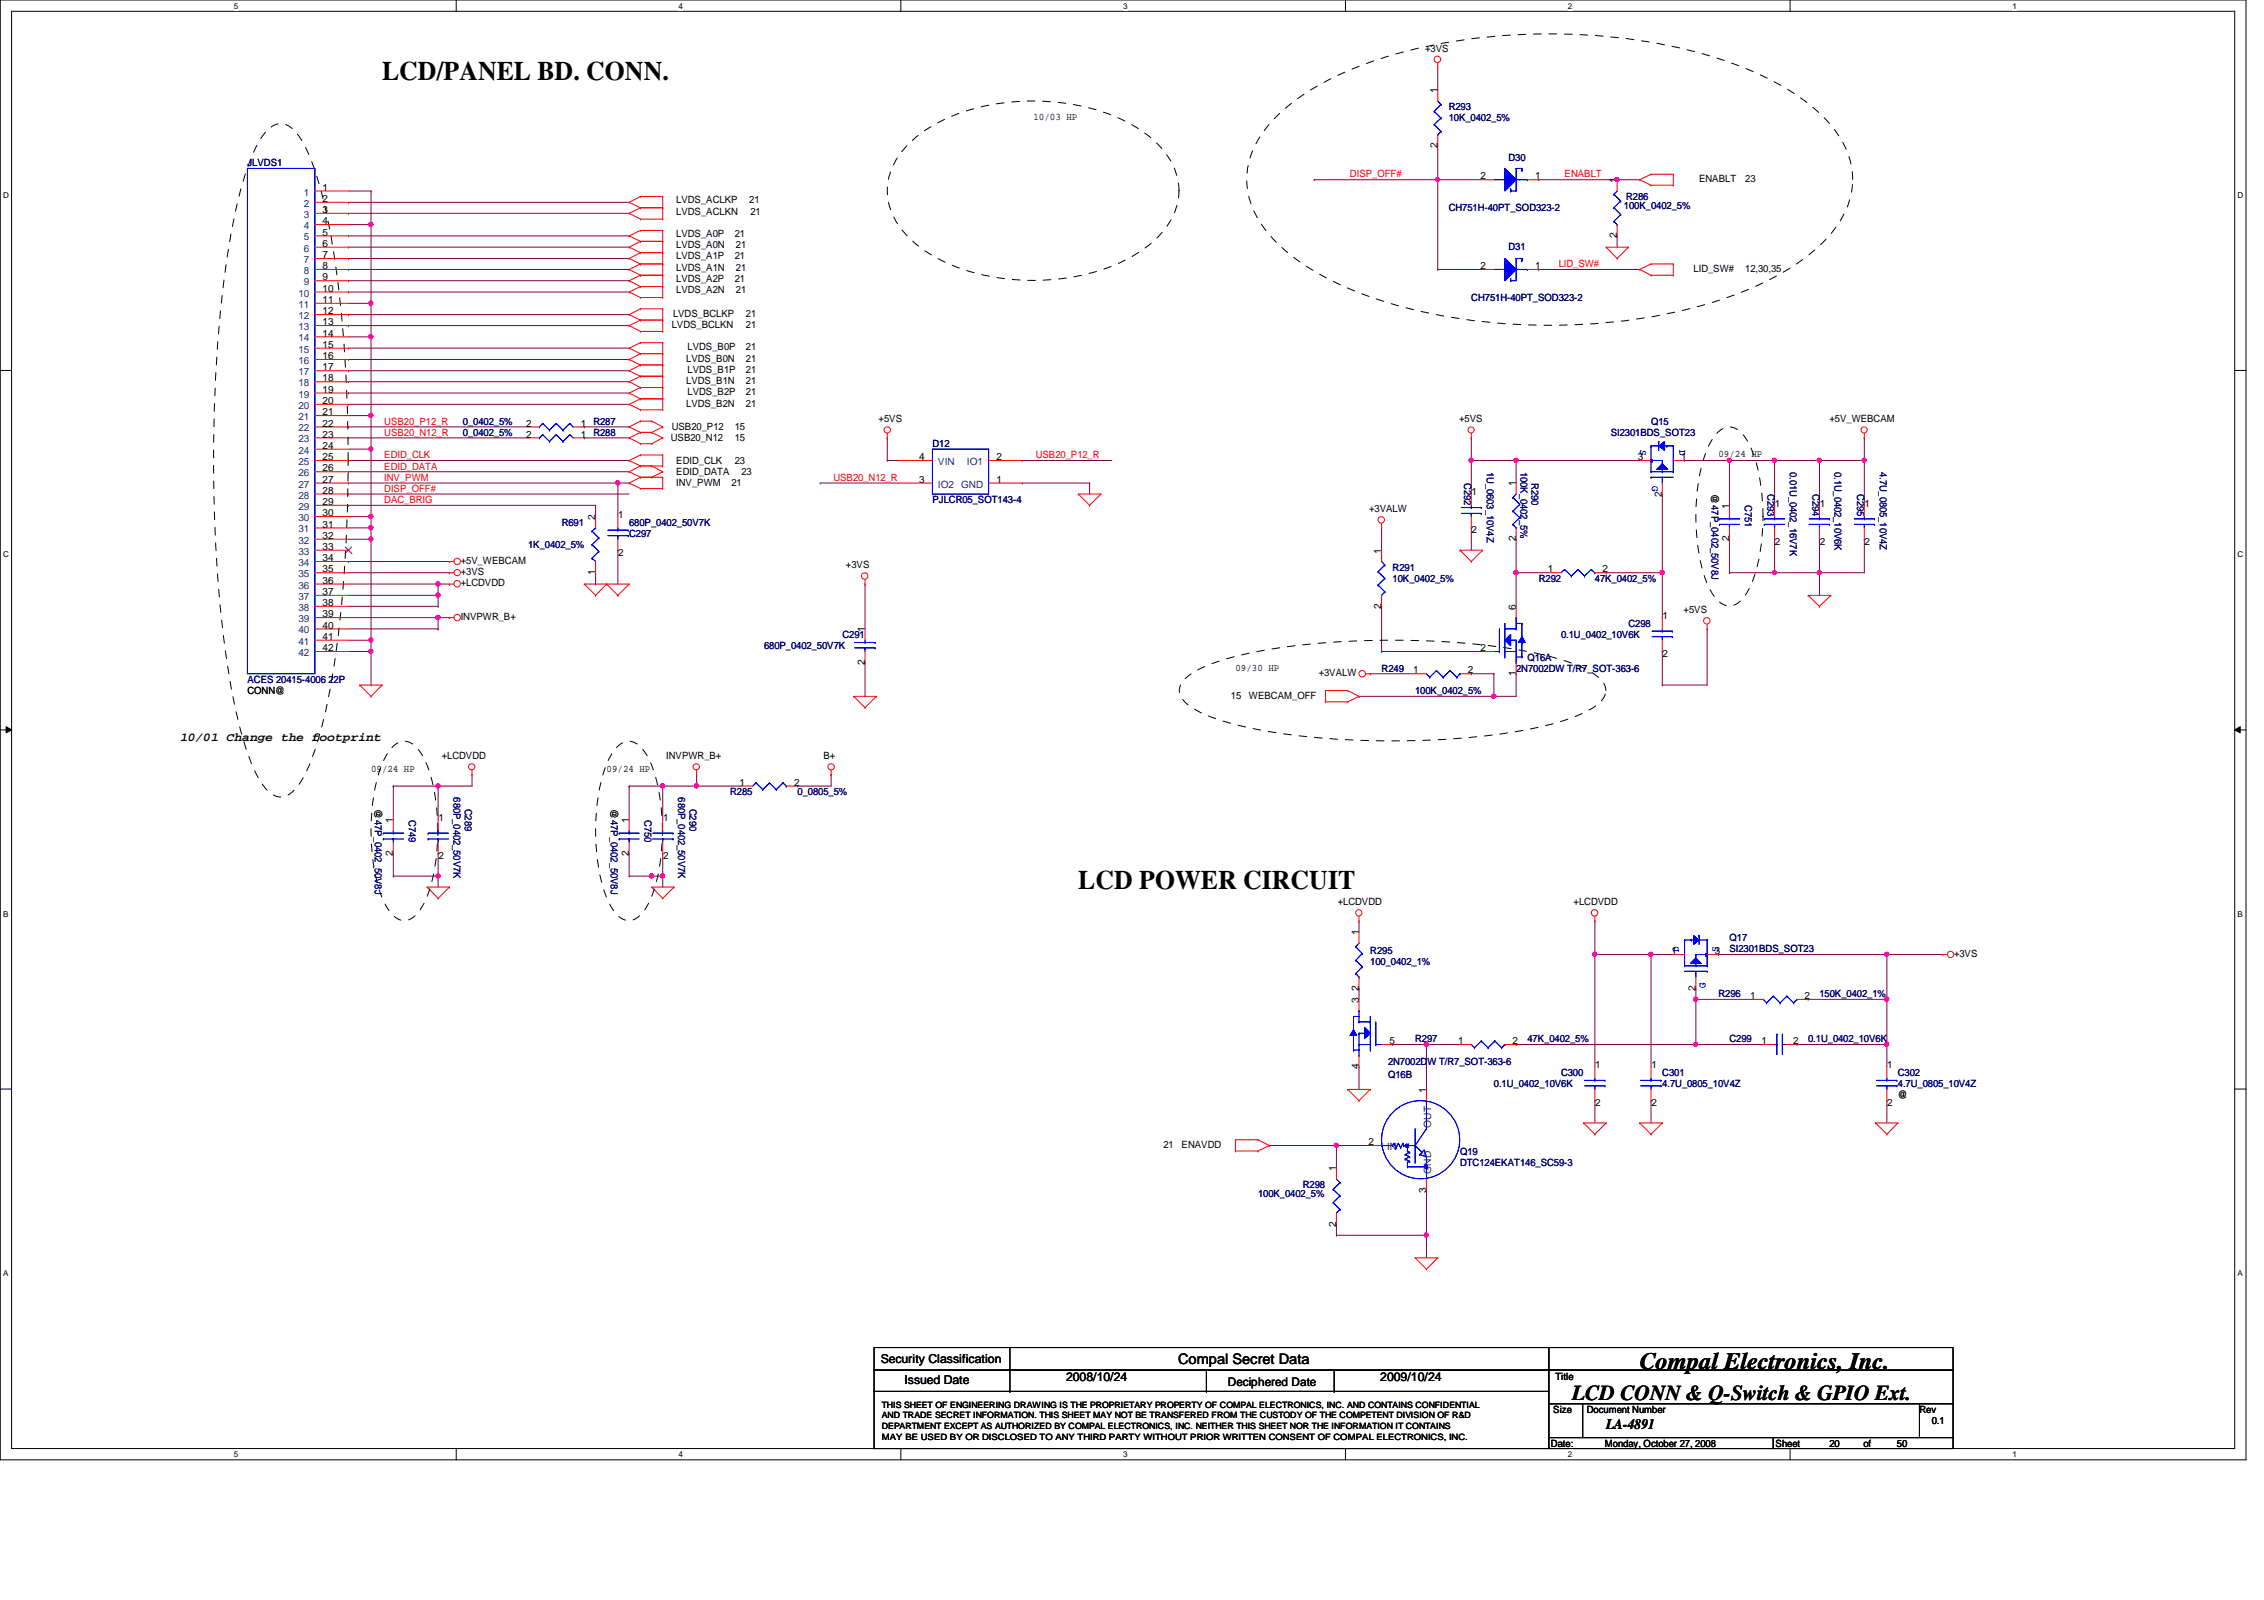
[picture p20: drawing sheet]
<svg xmlns="http://www.w3.org/2000/svg" width="297mm" height="210mm" viewBox="0 0 297 210" stroke-linecap="round" stroke-linejoin="round" font-family="sans-serif">
<defs><g id="words">
<g font-size="3.5">
<text x="50.1" y="10.5">LCD/PANEL BD. CONN.</text>
<text x="141.5" y="116.6">LCD POWER CIRCUIT</text>
</g>
<text font-size="3.1" x="215.1" y="179.6">Compal Electronics, Inc.</text>
<text font-size="2.8" x="206.3" y="183.7">LCD CONN &amp; Q-Switch &amp; GPIO Ext.</text>
<g font-size="1.9">
<text x="154.6" y="178.9">Compal Secret Data</text>
<text x="210.7" y="187.4">LA-4891</text>
</g>
<g font-size="1.6">
<text x="23.6" y="97.2">10/01 Change the footprint</text>
<text x="115.6" y="178.8">Security Classification</text>
<text x="118.7" y="181.6">Issued Date</text>
<text x="139.9" y="181.2">2008/10/24</text>
<text x="161.1" y="181.8">Deciphered Date</text>
<text x="181.1" y="181.2">2009/10/24</text>
</g>
<g font-size="1.3">
<text x="187" y="6.8">+3VS</text>
<text x="135.6" y="15.8">10/03 HP</text>
<text x="188.6" y="12.2" transform="rotate(-90 188.6 12.2)">1</text>
<text x="188.6" y="19.5" transform="rotate(-90 188.6 19.5)">2</text>
<text x="194.3" y="23.5">2</text>
<text x="201.4" y="23.5">1</text>
<text x="222.9" y="23.9">ENABLT</text>
<text x="229" y="23.9">23</text>
<text x="42.3" y="25">1</text>
<text x="42.3" y="26.5">2</text>
<text x="42.3" y="27.9">3</text>
<text x="42.3" y="29.4">4</text>
<text x="88.7" y="28.2">LVDS_ACLKN</text>
<text x="88.7" y="26.7">LVDS_ACLKP</text>
<text x="98.3" y="26.7">21</text>
<text x="98.5" y="28.2">21</text>
<text x="212.1" y="24" transform="rotate(-90 212.1 24)">1</text>
<text x="42.3" y="30.9">5</text>
<text x="42.3" y="32.4">6</text>
<text x="42.3" y="33.9">7</text>
<text x="42.3" y="35.3">8</text>
<text x="88.7" y="35.5">LVDS_A1N</text>
<text x="88.7" y="34">LVDS_A1P</text>
<text x="88.7" y="32.6">LVDS_A0N</text>
<text x="88.7" y="31.1">LVDS_A0P</text>
<text x="96.4" y="34">21</text>
<text x="96.4" y="31.1">21</text>
<text x="96.6" y="35.5">21</text>
<text x="96.6" y="32.6">21</text>
<text x="194.3" y="35.3">2</text>
<text x="201.4" y="35.3">1</text>
<text x="212.1" y="31.2" transform="rotate(-90 212.1 31.2)">2</text>
<text x="222.2" y="35.7">LID_SW#</text>
<text x="229" y="35.7">12,30,35</text>
<text x="42.3" y="36.8">9</text>
<text x="42.3" y="38.3">10</text>
<text x="42.3" y="39.8">11</text>
<text x="42.3" y="41.2">12</text>
<text x="88.3" y="41.6">LVDS_BCLKP</text>
<text x="88.7" y="38.5">LVDS_A2N</text>
<text x="88.7" y="37">LVDS_A2P</text>
<text x="96.4" y="37">21</text>
<text x="96.6" y="38.5">21</text>
<text x="97.9" y="41.6">21</text>
<text x="42.3" y="42.7">13</text>
<text x="42.3" y="44.2">14</text>
<text x="42.3" y="45.6">15</text>
<text x="42.3" y="47.1">16</text>
<text x="88.1" y="43.1">LVDS_BCLKN</text>
<text x="90" y="47.5">LVDS_B0N</text>
<text x="90.2" y="46">LVDS_B0P</text>
<text x="97.9" y="43.1">21</text>
<text x="97.9" y="46">21</text>
<text x="97.9" y="47.5">21</text>
<text x="42.3" y="48.6">17</text>
<text x="42.3" y="50">18</text>
<text x="42.3" y="51.5">19</text>
<text x="42.3" y="53">20</text>
<text x="90" y="50.4">LVDS_B1N</text>
<text x="90" y="53.3">LVDS_B2N</text>
<text x="90.2" y="48.9">LVDS_B1P</text>
<text x="90.2" y="51.9">LVDS_B2P</text>
<text x="97.9" y="48.9">21</text>
<text x="97.9" y="50.4">21</text>
<text x="97.9" y="51.9">21</text>
<text x="97.9" y="53.3">21</text>
<text x="42.3" y="54.5">21</text>
<text x="42.3" y="56">22</text>
<text x="42.3" y="57.4">23</text>
<text x="42.3" y="58.9">24</text>
<text x="69" y="57.4">2</text>
<text x="69" y="56">2</text>
<text x="76.2" y="57.4">1</text>
<text x="76.2" y="56">1</text>
<text x="88" y="57.9">USB20_N12</text>
<text x="88.1" y="56.4">USB20_P12</text>
<text x="96.4" y="56.4">15</text>
<text x="96.4" y="57.9">15</text>
<text x="115.3" y="55.4">+5VS</text>
<text x="191.4" y="55.4">+5VS</text>
<text x="225.5" y="60">09/24 HP</text>
<text x="240" y="55.4">+5V_WEBCAM</text>
<text x="42.3" y="60.4">25</text>
<text x="42.3" y="61.8">26</text>
<text x="42.3" y="63.3">27</text>
<text x="42.3" y="64.8">28</text>
<text x="88.7" y="63.8">INV_PWM</text>
<text x="88.7" y="62.3">EDID_DATA</text>
<text x="88.7" y="60.9">EDID_CLK</text>
<text x="96" y="63.8">21</text>
<text x="96.4" y="60.9">23</text>
<text x="97.3" y="62.3">23</text>
<text x="120.6" y="63.3">3</text>
<text x="120.6" y="60.4">4</text>
<text x="130.7" y="63.3">1</text>
<text x="130.7" y="60.4">2</text>
<text x="193.1" y="65">1</text>
<text x="198.9" y="63.8" transform="rotate(-90 198.9 63.8)">1</text>
<text x="214.9" y="60.4">3</text>
<text x="218.1" y="65.2" transform="rotate(-90 218.1 65.2)">2</text>
<text x="220.6" y="60.4">1</text>
<text x="224.5" y="64.8" transform="rotate(90 224.5 64.8)">@47P_0402_50V8J</text>
<text x="42.3" y="66.3">29</text>
<text x="42.3" y="67.7">30</text>
<text x="42.3" y="69.2">31</text>
<text x="42.3" y="70.7">32</text>
<text x="78.1" y="68.2" transform="rotate(-90 78.1 68.2)">2</text>
<text x="81.1" y="67.9">1</text>
<text x="179.6" y="67.2">+3VALW</text>
<text x="193.1" y="70">2</text>
<text x="198.9" y="71" transform="rotate(-90 198.9 71)">2</text>
<text x="226.9" y="71" transform="rotate(-90 226.9 71)">2</text>
<text x="226.9" y="66.8" transform="rotate(-90 226.9 66.8)">1</text>
<text x="232.9" y="66.5">1</text>
<text x="232.9" y="71.5">2</text>
<text x="238.8" y="66.5">1</text>
<text x="238.8" y="71.5">2</text>
<text x="244.6" y="66.5">1</text>
<text x="244.6" y="71.5">2</text>
<text x="42.3" y="72.1">33</text>
<text x="42.3" y="73.6">34</text>
<text x="42.3" y="75.1">35</text>
<text x="42.3" y="76.6">36</text>
<text x="60.4" y="76.9">+LCDVDD</text>
<text x="60.4" y="75.4">+3VS</text>
<text x="60.4" y="74">+5V_WEBCAM</text>
<text x="78.1" y="75.4" transform="rotate(-90 78.1 75.4)">1</text>
<text x="81.1" y="72.9">2</text>
<text x="111" y="74.5">+3VS</text>
<text x="181.2" y="72.6" transform="rotate(-90 181.2 72.6)">1</text>
<text x="203.1" y="75.1">1</text>
<text x="210.3" y="75.1">2</text>
<text x="42.3" y="78.1">37</text>
<text x="42.3" y="79.5">38</text>
<text x="42.3" y="81">39</text>
<text x="42.3" y="82.5">40</text>
<text x="42.3" y="83.9">41</text>
<text x="60.4" y="81.3">INVPWR_B+</text>
<text x="113.4" y="83" transform="rotate(-90 113.4 83)">1</text>
<text x="181.2" y="79.9" transform="rotate(-90 181.2 79.9)">2</text>
<text x="198.9" y="80" transform="rotate(-90 198.9 80)">6</text>
<text x="218.1" y="81.2">1</text>
<text x="220.9" y="80.4">+5VS</text>
<text x="42.3" y="85.4">42</text>
<text x="113.4" y="87.2" transform="rotate(-90 113.4 87.2)">2</text>
<text x="162.1" y="88">09/30 HP</text>
<text x="173" y="88.7">+3VALW</text>
<text x="185.4" y="88.3">1</text>
<text x="192.6" y="88.3">2</text>
<text x="194.3" y="85.4">2</text>
<text x="198.9" y="88.7" transform="rotate(-90 198.9 88.7)">1</text>
<text x="218.1" y="86.2">2</text>
<text x="32.5" y="91.1">CONN@</text>
<text x="161.5" y="91.7">15</text>
<text x="163.9" y="91.7">WEBCAM_OFF</text>
<text x="48.7" y="101.3">09/24 HP</text>
<text x="58" y="99.6">+LCDVDD</text>
<text x="79.6" y="101.3">09/24 HP</text>
<text x="87.4" y="99.6">INVPWR_B+</text>
<text x="108" y="99.6">B+</text>
<text x="49.2" y="106.1" transform="rotate(90 49.2 106.1)">@47P_0402_50V8J</text>
<text x="51.6" y="108" transform="rotate(-90 51.6 108)">1</text>
<text x="57.5" y="107.7">1</text>
<text x="80.1" y="106.1" transform="rotate(90 80.1 106.1)">@47P_0402_50V8J</text>
<text x="82.5" y="108" transform="rotate(-90 82.5 108)">1</text>
<text x="87" y="107.7">1</text>
<text x="97" y="103.1">1</text>
<text x="104.2" y="103.1">2</text>
<text x="51.6" y="112.3" transform="rotate(-90 51.6 112.3)">2</text>
<text x="57.5" y="112.7">2</text>
<text x="82.5" y="112.3" transform="rotate(-90 82.5 112.3)">2</text>
<text x="87" y="112.7">2</text>
<text x="175.5" y="118.7">+LCDVDD</text>
<text x="206.5" y="118.7">+LCDVDD</text>
<text x="178.3" y="122.7" transform="rotate(-90 178.3 122.7)">1</text>
<text x="219.3" y="125.2">1</text>
<text x="225" y="125.2">3</text>
<text x="256.4" y="125.5">+3VS</text>
<text x="178.3" y="131.6" transform="rotate(-90 178.3 131.6)">3</text>
<text x="178.3" y="130" transform="rotate(-90 178.3 130)">2</text>
<text x="222.5" y="130" transform="rotate(-90 222.5 130)">2</text>
<text x="229.6" y="131.1">1</text>
<text x="236.8" y="131.1">2</text>
<text x="182.3" y="137">5</text>
<text x="191.3" y="137">1</text>
<text x="198.5" y="137">2</text>
<text x="231.1" y="137">1</text>
<text x="235.3" y="137">2</text>
<text x="178.3" y="140.3" transform="rotate(-90 178.3 140.3)">4</text>
<text x="187.1" y="143.4" transform="rotate(-90 187.1 143.4)">1</text>
<text x="209.3" y="140.1">1</text>
<text x="216.7" y="140.1">1</text>
<text x="247.6" y="140.1">1</text>
<text x="209.3" y="145.1">2</text>
<text x="216.7" y="145.1">2</text>
<text x="247.6" y="145.1">2</text>
<text x="249" y="144.1">@</text>
<text x="152.7" y="150.6">21</text>
<text x="155" y="150.6">ENAVDD</text>
<text x="175.3" y="153.7" transform="rotate(-90 175.3 153.7)">1</text>
<text x="179.5" y="150.2">2</text>
<text x="175.3" y="160.9" transform="rotate(-90 175.3 160.9)">2</text>
<text x="187.1" y="156.5" transform="rotate(-90 187.1 156.5)">3</text>
<text x="203.8" y="185.3">Size</text>
<text x="204.1" y="181.1">Title</text>
<text x="208.2" y="185.3">Document Number</text>
<text x="251.8" y="185.3">Rev</text>
<text x="203.5" y="189.8">Date:</text>
<text x="210.6" y="189.8">Monday, October 27, 2008</text>
<text x="233" y="189.8">Sheet</text>
<text x="240" y="189.8">20</text>
<text x="244.5" y="189.8">of</text>
<text x="248.9" y="189.8">50</text>
<text x="253.4" y="186.8">0.1</text>
</g>
<g font-size="1.3" fill="#000080">
<text x="190.1" y="14.4">R293</text>
<text x="190.1" y="15.9">10K_0402_5%</text>
<text x="32.5" y="21.8">JLVDS1</text>
<text x="197.9" y="21.1">D30</text>
<text x="190.1" y="27.7">CH751H-40PT_SOD323-2</text>
<text x="213.1" y="27.4">100K_0402_5%</text>
<text x="213.4" y="26.2">R286</text>
<text x="197.9" y="32.9">D31</text>
<text x="193" y="39.5">CH751H-40PT_SOD323-2</text>
<text x="60.7" y="57.2">0_0402_5%</text>
<text x="60.7" y="55.7">0_0402_5%</text>
<text x="77.8" y="57.2">R288</text>
<text x="77.8" y="55.7">R287</text>
<text x="122.3" y="58.6">D12</text>
<text x="211.3" y="57.2">SI2301BDS_SOT23</text>
<text x="216.6" y="55.7">Q15</text>
<text x="122.3" y="66">PJLCR05_SOT143-4</text>
<text x="192.1" y="63.4" transform="rotate(90 192.1 63.4)">C292</text>
<text x="195.1" y="61.9" transform="rotate(90 195.1 61.9)">1U_0603_10V4Z</text>
<text x="199.5" y="61.9" transform="rotate(90 199.5 61.9)">100K_0402_5%</text>
<text x="201" y="63.4" transform="rotate(90 201 63.4)">R290</text>
<text x="231.9" y="64.8" transform="rotate(90 231.9 64.8)">C293</text>
<text x="234.8" y="61.9" transform="rotate(90 234.8 61.9)">0.01U_0402_16V7K</text>
<text x="237.8" y="64.8" transform="rotate(90 237.8 64.8)">C294</text>
<text x="240.7" y="61.9" transform="rotate(90 240.7 61.9)">0.1U_0402_10V6K</text>
<text x="243.7" y="64.8" transform="rotate(90 243.7 64.8)">C295</text>
<text x="246.6" y="61.9" transform="rotate(90 246.6 61.9)">4.7U_0805_10V4Z</text>
<text x="69.3" y="71.9">1K_0402_5%</text>
<text x="73.7" y="69">R691</text>
<text x="82.5" y="70.4">C297</text>
<text x="82.5" y="69">680P_0402_50V7K</text>
<text x="228.9" y="66.3" transform="rotate(90 228.9 66.3)">C751</text>
<text x="182.7" y="74.8">R291</text>
<text x="182.7" y="76.3">10K_0402_5%</text>
<text x="201.9" y="76.3">R292</text>
<text x="209.3" y="76.3">47K_0402_5%</text>
<text x="110.5" y="83.7">C291</text>
<text x="204.8" y="83.7">0.1U_0402_10V6K</text>
<text x="213.7" y="82.2">C298</text>
<text x="32.5" y="89.6">ACES 20415-4006 22P</text>
<text x="100.2" y="85.2">680P_0402_50V7K</text>
<text x="181.3" y="88.1">R249</text>
<text x="198.9" y="88.1">2N7002DW T/R7_SOT-363-6</text>
<text x="200.4" y="86.7">Q16A</text>
<text x="185.7" y="91.1">100K_0402_5%</text>
<text x="53.6" y="107.6" transform="rotate(90 53.6 107.6)">C749</text>
<text x="59.5" y="104.6" transform="rotate(90 59.5 104.6)">680P_0402_50V7K</text>
<text x="61" y="106.1" transform="rotate(90 61 106.1)">C289</text>
<text x="84.6" y="107.6" transform="rotate(90 84.6 107.6)">C750</text>
<text x="89" y="104.6" transform="rotate(90 89 104.6)">680P_0402_50V7K</text>
<text x="90.5" y="106.1" transform="rotate(90 90.5 106.1)">C290</text>
<text x="95.8" y="104.3">R285</text>
<text x="104.6" y="104.3">0_0805_5%</text>
<text x="179.8" y="125.1">R295</text>
<text x="226.9" y="123.5">Q17</text>
<text x="226.9" y="124.9">SI2301BDS_SOT23</text>
<text x="179.8" y="126.6">100_0402_1%</text>
<text x="225.5" y="130.9">R296</text>
<text x="238.7" y="130.9">150K_0402_1%</text>
<text x="185.7" y="136.7">R297</text>
<text x="200.4" y="136.7">47K_0402_5%</text>
<text x="226.9" y="136.7">C299</text>
<text x="237.2" y="136.7">0.1U_0402_10V6K</text>
<text x="182.1" y="141.4">Q16B</text>
<text x="182.1" y="139.7">2N7002DW T/R7_SOT-363-6</text>
<text x="196" y="142.6">0.1U_0402_10V6K</text>
<text x="204.8" y="141.1">C300</text>
<text x="218.1" y="141.1">C301</text>
<text x="218.1" y="142.6">4.7U_0805_10V4Z</text>
<text x="249" y="141.1">C302</text>
<text x="249" y="142.6">4.7U_0805_10V4Z</text>
<text x="170.9" y="155.9">R298</text>
<text x="191.6" y="151.5">Q19</text>
<text x="191.6" y="153">DTC124EKAT146_SC59-3</text>
<text x="165.1" y="157.1">100K_0402_5%</text>
</g>
<g font-size="1.3" fill="#f00">
<text x="177.1" y="23.3">DISP_OFF#</text>
<text x="205.3" y="23.3">ENABLT</text>
<text x="204.5" y="35.1">LID_SW#</text>
<text x="50.4" y="57.1">USB20_N12_R</text>
<text x="50.4" y="55.7">USB20_P12_R</text>
<text x="50.4" y="63.1">INV_PWM</text>
<text x="50.4" y="64.5">DISP_OFF#</text>
<text x="50.4" y="66">DAC_BRIG</text>
<text x="50.4" y="61.6">EDID_DATA</text>
<text x="50.4" y="60.1">EDID_CLK</text>
<text x="109.3" y="63.1">USB20_N12_R</text>
<text x="135.9" y="60.1">USB20_P12_R</text>
</g>
<g font-size="1.3" fill="#004080">
<text x="39.9" y="25.7">1</text>
<text x="39.9" y="27.1">2</text>
<text x="39.9" y="28.6">3</text>
<text x="39.9" y="30.1">4</text>
<text x="39.9" y="31.5">5</text>
<text x="39.9" y="33">6</text>
<text x="39.9" y="34.5">7</text>
<text x="39.9" y="35.9">8</text>
<text x="39.2" y="38.9">10</text>
<text x="39.2" y="40.4">11</text>
<text x="39.2" y="41.9">12</text>
<text x="39.9" y="37.4">9</text>
<text x="39.2" y="43.3">13</text>
<text x="39.2" y="44.8">14</text>
<text x="39.2" y="46.3">15</text>
<text x="39.2" y="47.8">16</text>
<text x="39.2" y="49.2">17</text>
<text x="39.2" y="50.7">18</text>
<text x="39.2" y="52.2">19</text>
<text x="39.2" y="53.6">20</text>
<text x="39.2" y="55.1">21</text>
<text x="39.2" y="56.6">22</text>
<text x="39.2" y="58">23</text>
<text x="39.2" y="59.5">24</text>
<text x="39.2" y="61">25</text>
<text x="39.2" y="62.5">26</text>
<text x="39.2" y="64">27</text>
<text x="39.2" y="65.4">28</text>
<text x="123.1" y="64">IO2</text>
<text x="123.1" y="61">VIN</text>
<text x="126.1" y="64">GND</text>
<text x="126.9" y="61">IO1</text>
<text x="39.2" y="66.9">29</text>
<text x="39.2" y="68.4">30</text>
<text x="39.2" y="69.8">31</text>
<text x="39.2" y="71.3">32</text>
<text x="39.2" y="72.8">33</text>
<text x="39.2" y="74.3">34</text>
<text x="39.2" y="75.7">35</text>
<text x="39.2" y="77.2">36</text>
<text x="39.2" y="78.7">37</text>
<text x="39.2" y="80.1">38</text>
<text x="39.2" y="81.6">39</text>
<text x="39.2" y="83.1">40</text>
<text x="39.2" y="84.6">41</text>
<text x="39.2" y="86.1">42</text>
<text x="187.8" y="148" transform="rotate(-90 187.8 148)">OUT</text>
<text x="182" y="150.9">IN</text>
<text x="187.8" y="154" transform="rotate(-90 187.8 154)">GND</text>
</g>
<g font-size="1.3" fill="#00f">
<text x="215.2" y="59.1" transform="rotate(90 215.2 59.1)">S</text>
<text x="220.3" y="59.1" transform="rotate(90 220.3 59.1)">D</text>
<text x="216.8" y="63.8" transform="rotate(90 216.8 63.8)">G</text>
<text x="220.3" y="124.9" transform="rotate(-90 220.3 124.9)">D</text>
<text x="225.4" y="124.9" transform="rotate(-90 225.4 124.9)">S</text>
<text x="223.8" y="129.7" transform="rotate(-90 223.8 129.7)">G</text>
</g>
<g font-size="1.1">
<text x="30.7" y="1.1">5</text>
<text x="89" y="1.1">4</text>
<text x="147.4" y="1.1">3</text>
<text x="205.7" y="1.1">2</text>
<text x="264" y="1.1">1</text>
<text x=".4" y="26">D</text>
<text x="293.6" y="26">D</text>
<text x=".4" y="73.1">C</text>
<text x="293.6" y="73.1">C</text>
<text x=".4" y="120.3">B</text>
<text x="293.6" y="120.3">B</text>
<text x=".4" y="167.4">A</text>
<text x="293.6" y="167.4">A</text>
<text x="115.7" y="184.7">THIS SHEET OF ENGINEERING DRAWING IS THE PROPRIETARY PROPERTY OF COMPAL ELECTRONICS, INC. AND CONTAINS CONFIDENTIAL</text>
<text x="30.7" y="191.2">5</text>
<text x="89" y="191.2">4</text>
<text x="115.7" y="187.5">DEPARTMENT EXCEPT AS AUTHORIZED BY COMPAL ELECTRONICS, INC. NEITHER THIS SHEET NOR THE INFORMATION IT CONTAINS</text>
<text x="115.7" y="188.8">MAY BE USED BY OR DISCLOSED TO ANY THIRD PARTY WITHOUT PRIOR WRITTEN CONSENT OF COMPAL ELECTRONICS, INC.</text>
<text x="115.7" y="186.1">AND TRADE SECRET INFORMATION. THIS SHEET MAY NOT BE TRANSFERED FROM THE CUSTODY OF THE COMPETENT DIVISION OF R&amp;D</text>
<text x="147.4" y="191.2">3</text>
<text x="205.7" y="191.2">2</text>
<text x="264" y="191.2">1</text>
</g>
</g></defs>
<path d="M0 0h294.7v191.5h-294.7zM1.5 1.5h291.7v188.5h-291.7z" fill="none" stroke="#000" stroke-width=".13"/>
<g fill="#fff">
<path d="M30.7 .2h.6v1.2h-.6z"/>
<path d="M30.7 190.2h.6v1.2h-.6z"/>
</g>
<path d="M59.9 0v1.5M59.9 190v1.5" fill="none" stroke="#000" stroke-width=".13"/>
<g fill="#fff">
<path d="M89 .2h.6v1.2h-.6z"/>
<path d="M89 190.2h.6v1.2h-.6z"/>
</g>
<path d="M118.2 0v1.5M118.2 190v1.5" fill="none" stroke="#000" stroke-width=".13"/>
<g fill="#fff">
<path d="M147.4 .2h.6v1.2h-.6z"/>
<path d="M147.4 190.2h.6v1.2h-.6z"/>
</g>
<path d="M176.5 0v1.5M176.5 190v1.5" fill="none" stroke="#000" stroke-width=".13"/>
<g fill="#fff">
<path d="M205.7 .2h.6v1.2h-.6z"/>
<path d="M205.7 190.2h.6v1.2h-.6z"/>
</g>
<path d="M234.9 0v1.5M234.9 190v1.5" fill="none" stroke="#000" stroke-width=".13"/>
<g fill="#fff">
<path d="M264 .2h.6v1.2h-.6z"/>
<path d="M264 190.2h.6v1.2h-.6z"/>
<path d="M.4 25h.8v1.2h-.8z"/>
<path d="M293.6 25h.7v1.2h-.7z"/>
<path d="M.4 72.1h.8v1.2h-.8z"/>
<path d="M293.6 72.1h.7v1.2h-.7z"/>
</g>
<path d="M0 48.6h1.5M293.2 48.6h1.5" fill="none" stroke="#000" stroke-width=".13"/>
<g fill="#fff">
<path d="M.4 119.3h.7v1.2h-.7z"/>
<path d="M293.6 119.3h.7v1.2h-.7z"/>
</g>
<path d="M0 95.8h1.5M.8 95.3l.7 .5-.7 .3zM293.2 95.8l.7-.5v.8zM293.2 95.8h1.5" fill="none" stroke="#000" stroke-width=".13"/>
<path d="M.8 95.3l.7 .5-.7 .3zM293.2 95.8l.7-.5v.8z" fill="#000"/>
<g fill="#fff">
<path d="M.4 166.4h.7v1.2h-.7z"/>
<path d="M293.6 166.4h.7v1.2h-.7z"/>
</g>
<path d="M0 142.9h1.5M293.2 142.9h1.5" fill="none" stroke="#000" stroke-width=".13"/>
<path d="M198.9 137h.1M198.9 137h23.6M209.2 120.8h.1M209.2 125.2h.1M209.2 125.2h7.4M209.2 120.8v4.4M222.5 129.7h.1M222.5 129.7v1.4M225.5 125.2h.1M225.5 125.2h22.1" fill="none" stroke="#800040" stroke-width=".13"/>
<circle cx="209.2" cy="125.2" r=".29" fill="#f0f"/>
<circle cx="209.2" cy="125.2" r=".29" fill="none" stroke="#f0f" stroke-width=".13"/>
<path d="M247.6 131.1h.1M247.6 131.1v5.9" fill="none" stroke="#800040" stroke-width=".13"/>
<circle cx="247.5" cy="131.1" r=".29" fill="#f0f"/>
<circle cx="247.5" cy="131.1" r=".29" fill="none" stroke="#f0f" stroke-width=".13"/>
<path d="M222.5 131.1h.1M222.5 131.1v5.9M209.2 144.4h.1M209.2 144.4v2.9M216.6 144.4h.1M216.6 144.4v2.9M247.6 144.4h.1M247.6 144.4v2.9" fill="none" stroke="#800040" stroke-width=".13"/>
<circle cx="222.5" cy="131.1" r=".29" fill="#f0f"/>
<circle cx="222.5" cy="131.1" r=".29" fill="none" stroke="#f0f" stroke-width=".13"/>
<path d="M216.6 125.2h.1M216.6 125.2v14.8M222.5 137h.1M222.5 137h8.8" fill="none" stroke="#800040" stroke-width=".13"/>
<circle cx="222.5" cy="137" r=".29" fill="#f0f"/>
<circle cx="222.5" cy="137" r=".29" fill="none" stroke="#f0f" stroke-width=".13"/>
<path d="M235.8 137h.1M235.8 137h11.8" fill="none" stroke="#800040" stroke-width=".13"/>
<circle cx="247.5" cy="137" r=".29" fill="#f0f"/>
<circle cx="247.5" cy="137" r=".29" fill="none" stroke="#f0f" stroke-width=".13"/>
<path d="M209.2 125.2h.1M209.2 125.2v14.8M216.6 125.2h.1M216.6 125.2h2.9M222.5 131.1h.1M222.5 131.1h7.4M237.2 131.1h.1M237.2 131.1h10.4M247.6 137h.1M247.6 137v3" fill="none" stroke="#800040" stroke-width=".13"/>
<circle cx="216.6" cy="125.2" r=".29" fill="#f0f"/>
<circle cx="216.6" cy="125.2" r=".29" fill="none" stroke="#f0f" stroke-width=".13"/>
<path d="M187.2 137h.1M187.2 137h4.4" fill="none" stroke="#800040" stroke-width=".13"/>
<circle cx="187.1" cy="137" r=".29" fill="#f0f"/>
<circle cx="187.1" cy="137" r=".29" fill="none" stroke="#f0f" stroke-width=".13"/>
<path d="M178.3 120.8h.1M178.3 120.8v1.5M247.6 125.2h.1M247.6 125.2v5.9" fill="none" stroke="#800040" stroke-width=".13"/>
<circle cx="247.5" cy="125.2" r=".29" fill="#f0f"/>
<circle cx="247.5" cy="125.2" r=".29" fill="none" stroke="#f0f" stroke-width=".13"/>
<path d="M175.3 150.3h.1M175.3 150.3h4.5" fill="none" stroke="#800040" stroke-width=".13"/>
<circle cx="175.3" cy="150.3" r=".29" fill="#f0f"/>
<circle cx="175.3" cy="150.3" r=".29" fill="none" stroke="#f0f" stroke-width=".13"/>
<g fill="none" stroke="#800040" stroke-width=".13">
<path d="M193 57.4h.1M193 57.4v7.4M244.6 57.4h.1M244.6 57.4v8.9M193 60.4h.1M198.9 60.4h.1M198.9 60.4h16.2M238.7 66.3h.1M238.7 60.4v5.9M244.6 66.3h.1M244.6 70.7h.1M244.6 70.7v4.4"/>
<path d="M181.3 85.5h.1M181.3 85.5h13.2M198.9 88.4h.1M198.9 88.4v3M247.6 125.2h.1M247.6 125.2h7.3M166.5 150.3h.1M166.5 150.3h8.8M175.3 150.3h.1M175.3 150.3v2.9"/>
</g>
<circle cx="244.6" cy="60.4" r=".29" fill="#f0f"/>
<circle cx="244.6" cy="60.4" r=".29" fill="none" stroke="#f0f" stroke-width=".13"/>
<path d="M193 69.3h.1M193 69.3v2.9M218.1 75.1h.1M218.1 64.8v10.3" fill="none" stroke="#800040" stroke-width=".13"/>
<circle cx="218.1" cy="75.1" r=".29" fill="#f0f"/>
<circle cx="218.1" cy="75.1" r=".29" fill="none" stroke="#f0f" stroke-width=".13"/>
<path d="M198.9 75.1h.1M198.9 75.1h4.5M198.9 75.1v4.4M210.7 75.1h.1M210.7 75.1h7.4" fill="none" stroke="#800040" stroke-width=".13"/>
<circle cx="198.9" cy="75.1" r=".29" fill="#f0f"/>
<circle cx="198.9" cy="75.1" r=".29" fill="none" stroke="#f0f" stroke-width=".13"/>
<path d="M198.9 60.4h.1M198.9 60.4v3" fill="none" stroke="#800040" stroke-width=".13"/>
<circle cx="198.9" cy="60.4" r=".29" fill="#f0f"/>
<circle cx="198.9" cy="60.4" r=".29" fill="none" stroke="#f0f" stroke-width=".13"/>
<path d="M198.9 70.7h.1M198.9 70.7v4.4M232.8 60.4h.1M232.8 60.4h5.9M218.1 85.5h.1M218.1 85.5v4.4" fill="none" stroke="#800040" stroke-width=".13"/>
<circle cx="232.8" cy="60.4" r=".29" fill="#f0f"/>
<circle cx="232.8" cy="60.4" r=".29" fill="none" stroke="#f0f" stroke-width=".13"/>
<path d="M181.3 79.5h.1M181.3 69.3h.1M181.3 69.3v2.9M181.3 79.5v6M226.9 66.3h.1M226.9 60.4v5.9M218.1 89.9h.1M224 82.5h.1M224 82.5v7.4h-5.9M86.9 114.9h.1M86.9 114.9v1.5" fill="none" stroke="#800040" stroke-width=".13"/>
<circle cx="86.9" cy="114.9" r=".29" fill="#f0f"/>
<circle cx="86.9" cy="114.9" r=".29" fill="none" stroke="#f0f" stroke-width=".13"/>
<path d="M57.5 114.9h.1M57.5 114.9v1.5" fill="none" stroke="#800040" stroke-width=".13"/>
<circle cx="57.5" cy="114.9" r=".29" fill="#f0f"/>
<circle cx="57.5" cy="114.9" r=".29" fill="none" stroke="#f0f" stroke-width=".13"/>
<path d="M86.9 103.1h.1M86.9 103.1v4.5" fill="none" stroke="#800040" stroke-width=".13"/>
<circle cx="86.9" cy="103.1" r=".29" fill="#f0f"/>
<circle cx="86.9" cy="103.1" r=".29" fill="none" stroke="#f0f" stroke-width=".13"/>
<path d="M57.5 103.1h.1M57.5 103.1v4.5M61.9 101.6h.1M61.9 101.6v1.5h-4.4M86.9 103.1h.1M91.4 101.6h.1M91.4 101.6v1.5h-4.5" fill="none" stroke="#800040" stroke-width=".13"/>
<circle cx="57.5" cy="103.1" r=".29" fill="#f0f"/>
<circle cx="57.5" cy="103.1" r=".29" fill="none" stroke="#f0f" stroke-width=".13"/>
<g fill="none" stroke="#800040" stroke-width=".13">
<path d="M116.4 57.4h.1M116.4 57.4v3M107.6 63.4h.1M107.6 63.4h10.3M116.4 60.4h.1M116.4 60.4h1.5M134.1 60.4h.1M134.1 60.4h11.8M143 63.4h.1M143 63.4v1.4M226.9 70.7h.1M226.9 70.7v4.4"/>
<path d="M238.7 60.4h.1M238.7 60.4h5.9"/>
</g>
<circle cx="238.7" cy="60.4" r=".29" fill="#f0f"/>
<circle cx="238.7" cy="60.4" r=".29" fill="none" stroke="#f0f" stroke-width=".13"/>
<path d="M193 60.4h.1M193 60.4h5.9" fill="none" stroke="#800040" stroke-width=".13"/>
<circle cx="193" cy="60.4" r=".29" fill="#f0f"/>
<circle cx="193" cy="60.4" r=".29" fill="none" stroke="#f0f" stroke-width=".13"/>
<g fill="none" stroke="#800040" stroke-width=".13">
<path d="M238.7 75.1h.1M238.7 75.1h5.9M238.7 75.1v3M178.3 140h.1M178.3 129.7h.1M178.3 129.7v1.4M178.3 140v2.9M182.7 137h.1M182.7 137h4.5M187.2 137h.1M187.2 137v5.9M187.2 156.2h.1"/>
<path d="M187.2 156.2v5.9h-11.9M175.3 162.1h.1"/>
</g>
<circle cx="238.7" cy="75.1" r=".29" fill="#f0f"/>
<circle cx="238.7" cy="75.1" r=".29" fill="none" stroke="#f0f" stroke-width=".13"/>
<path d="M134.1 63.4h.1M134.1 63.4h8.9M232.8 75.1h.1M238.7 70.7h.1M238.7 70.7v4.4h-5.9M175.3 160.6h.1M175.3 160.6v1.5M187.2 162.1h.1M187.2 162.1v2.9" fill="none" stroke="#800040" stroke-width=".13"/>
<circle cx="187.1" cy="162" r=".29" fill="#f0f"/>
<circle cx="187.1" cy="162" r=".29" fill="none" stroke="#f0f" stroke-width=".13"/>
<path d="M91.4 103.1h.1M91.4 103.1h5.9M104.6 103.1h.1M109 101.6h.1M109 101.6v1.5h-4.4" fill="none" stroke="#800040" stroke-width=".13"/>
<circle cx="91.4" cy="103.1" r=".29" fill="#f0f"/>
<circle cx="91.4" cy="103.1" r=".29" fill="none" stroke="#f0f" stroke-width=".13"/>
<path d="M212.2 23.6h.1M212.2 23.6h2.9" fill="none" stroke="#800040" stroke-width=".13"/>
<circle cx="212.1" cy="23.6" r=".29" fill="#f0f"/>
<circle cx="212.1" cy="23.6" r=".29" fill="none" stroke="#f0f" stroke-width=".13"/>
<path d="M188.6 23.6h.1M188.6 35.3h.1M188.6 35.3h5.9M188.6 23.6h5.9M188.6 23.6v11.7M201.9 35.3h.1M201.9 35.3h13.2M212.2 30.9h.1M212.2 30.9v1.5" fill="none" stroke="#800040" stroke-width=".13"/>
<circle cx="188.6" cy="23.6" r=".29" fill="#f0f"/>
<circle cx="188.6" cy="23.6" r=".29" fill="none" stroke="#f0f" stroke-width=".13"/>
<g fill="none" stroke="#800040" stroke-width=".13">
<path d="M188.6 11.8h.1M188.6 8.8v3M188.6 19.2v4.4M172.4 23.6h.1M172.4 23.6h16.2M188.6 23.6h.1M201.9 23.6h.1M201.9 23.6h10.3M82.5 103.1h.1M82.5 112h.1M82.5 103.1h4.4M82.5 103.1v4.5"/>
<path d="M82.5 112v2.9M85.5 114.9h.1M85.5 114.9h1.4"/>
</g>
<circle cx="85.5" cy="114.9" r=".29" fill="#f0f"/>
<circle cx="85.5" cy="114.9" r=".29" fill="none" stroke="#f0f" stroke-width=".13"/>
<path d="M221 60.4h.1M221 60.4h11.8v5.9M226.9 60.4h.1M232.8 66.3h.1M51.6 103.1h.1M51.6 112h.1M51.6 114.9h.1M51.6 103.1v4.5M51.6 112v2.9M51.6 114.9h5.9" fill="none" stroke="#800040" stroke-width=".13"/>
<circle cx="226.9" cy="60.4" r=".29" fill="#f0f"/>
<circle cx="226.9" cy="60.4" r=".29" fill="none" stroke="#f0f" stroke-width=".13"/>
<path d="M232.8 70.7h.1M232.8 70.7v4.4" fill="none" stroke="#800040" stroke-width=".13"/>
<circle cx="232.8" cy="75.1" r=".29" fill="#f0f"/>
<circle cx="232.8" cy="75.1" r=".29" fill="none" stroke="#f0f" stroke-width=".13"/>
<path d="M196 91.4h.1M196 91.4h2.9M51.6 103.1h.1M51.6 103.1h5.9" fill="none" stroke="#800040" stroke-width=".13"/>
<circle cx="196" cy="91.3" r=".29" fill="#f0f"/>
<circle cx="196" cy="91.3" r=".29" fill="none" stroke="#f0f" stroke-width=".13"/>
<g fill="none" stroke="#800040" stroke-width=".13">
<path d="M113.5 76.6h.1M113.5 76.6v5.9M45.7 82.5h11.8M45.7 81h13.3M57.5 82.5h.1M57.5 81h.1M57.5 81v1.5M113.5 86.9h.1M113.5 86.9v4.5M179.8 88.4h.1M179.8 88.4h5.9M193 88.4h.1"/>
<path d="M193 88.4h3M196 88.4h.1M196 88.4v3M57.5 112h.1M57.5 112v2.9M86.9 112h.1M86.9 112v2.9"/>
</g>
<circle cx="57.5" cy="81" r=".29" fill="#f0f"/>
<circle cx="57.5" cy="81" r=".29" fill="none" stroke="#f0f" stroke-width=".13"/>
<path d="M45.7 76.6h11.8M57.5 76.6h.1" fill="none" stroke="#800040" stroke-width=".13"/>
<circle cx="57.5" cy="76.6" r=".29" fill="#f0f"/>
<circle cx="57.5" cy="76.6" r=".29" fill="none" stroke="#f0f" stroke-width=".13"/>
<path d="M45.7 79.5h11.8M45.7 78.1h11.8M57.5 79.5h.1M57.5 78.1h.1M57.5 78.1v1.4M57.5 76.6h1.5M59 76.6h.1" fill="none" stroke="#800040" stroke-width=".13"/>
<circle cx="57.5" cy="78.1" r=".29" fill="#f0f"/>
<circle cx="57.5" cy="78.1" r=".29" fill="none" stroke="#f0f" stroke-width=".13"/>
<g fill="none" stroke="#800040" stroke-width=".13">
<path d="M45.7 26.5h.1M45.7 28h.1M45.7 26.5h36.8M45.7 28h36.8M45.7 73.7h.1M45.7 75.1h13.3M45.7 73.7h13.3M57.5 76.6h.1M57.5 76.6v1.5M59 75.1h.1M45.7 84h3M48.7 84h.1"/>
<path d="M48.7 85.5h.1M48.7 84v1.5"/>
</g>
<circle cx="48.6" cy="85.4" r=".29" fill="#f0f"/>
<circle cx="48.6" cy="85.4" r=".29" fill="none" stroke="#f0f" stroke-width=".13"/>
<path d="M45.7 25.1h3M48.7 25.1h.1M48.7 29.5h.1M48.7 25.1v4.4M45.7 85.5h3M48.7 85.5h.1M48.7 89.9h.1M48.7 85.5v4.4" fill="none" stroke="#800040" stroke-width=".13"/>
<circle cx="48.6" cy="29.4" r=".29" fill="#f0f"/>
<circle cx="48.6" cy="29.4" r=".29" fill="none" stroke="#f0f" stroke-width=".13"/>
<path d="M45.7 70.7h3M48.7 70.7h.1M48.7 70.7v13.3M48.7 84h.1" fill="none" stroke="#800040" stroke-width=".13"/>
<circle cx="48.6" cy="84" r=".29" fill="#f0f"/>
<circle cx="48.6" cy="84" r=".29" fill="none" stroke="#f0f" stroke-width=".13"/>
<path d="M45.7 69.3h3M48.7 69.3h.1M48.7 70.7h.1M48.7 69.3v1.4" fill="none" stroke="#800040" stroke-width=".13"/>
<circle cx="48.6" cy="70.7" r=".29" fill="#f0f"/>
<circle cx="48.6" cy="70.7" r=".29" fill="none" stroke="#f0f" stroke-width=".13"/>
<path d="M45.7 67.8h3M48.7 67.8h.1M48.7 69.3h.1M48.7 67.8v1.5" fill="none" stroke="#800040" stroke-width=".13"/>
<circle cx="48.6" cy="69.2" r=".29" fill="#f0f"/>
<circle cx="48.6" cy="69.2" r=".29" fill="none" stroke="#f0f" stroke-width=".13"/>
<path d="M45.7 63.4h.1M45.7 63.4h35.4" fill="none" stroke="#800040" stroke-width=".13"/>
<circle cx="81" cy="63.3" r=".29" fill="#f0f"/>
<circle cx="81" cy="63.3" r=".29" fill="none" stroke="#f0f" stroke-width=".13"/>
<g fill="none" stroke="#800040" stroke-width=".13">
<path d="M48.7 39.8v4.4M48.7 44.2h.1M45.7 64.8h.1M45.7 66.3h.1M45.7 61.9h.1M45.7 60.4h.1M45.7 64.8h36.8M45.7 66.3h32.4M45.7 61.9h36.8M45.7 60.4h36.8M78.1 66.3h.1M78.1 66.3v1.5"/>
<path d="M81.1 63.4h.1M81.1 72.2h.1M81.1 63.4h1.4M81.1 63.4v4.4M81.1 72.2v4.4"/>
</g>
<circle cx="48.6" cy="44.2" r=".29" fill="#f0f"/>
<circle cx="48.6" cy="44.2" r=".29" fill="none" stroke="#f0f" stroke-width=".13"/>
<g fill="none" stroke="#800040" stroke-width=".13">
<path d="M45.7 35.3h.1M45.7 36.8h.1M45.7 38.3h.1M45.7 33.9h.1M45.7 32.4h.1M45.7 30.9h.1M45.7 35.3h36.8M45.7 36.8h36.8M45.7 38.3h36.8M45.7 33.9h36.8M45.7 32.4h36.8M45.7 30.9h36.8"/>
<path d="M45.7 29.5h3M48.7 29.5h.1M48.7 39.8h.1M48.7 29.5v10.3"/>
</g>
<circle cx="48.6" cy="39.8" r=".29" fill="#f0f"/>
<circle cx="48.6" cy="39.8" r=".29" fill="none" stroke="#f0f" stroke-width=".13"/>
<path d="M45.7 39.8h3M48.7 39.8h.1M45.7 41.3h.1M45.7 42.7h.1M45.7 41.3h36.8M45.7 42.7h36.8M45.7 54.5h3M48.7 54.5h.1M48.7 58.9h.1M48.7 54.5v4.4" fill="none" stroke="#800040" stroke-width=".13"/>
<circle cx="48.6" cy="58.9" r=".29" fill="#f0f"/>
<circle cx="48.6" cy="58.9" r=".29" fill="none" stroke="#f0f" stroke-width=".13"/>
<path d="M45.7 58.9h3M48.7 58.9h.1M48.7 58.9v8.9M48.7 67.8h.1" fill="none" stroke="#800040" stroke-width=".13"/>
<circle cx="48.6" cy="67.7" r=".29" fill="#f0f"/>
<circle cx="48.6" cy="67.7" r=".29" fill="none" stroke="#f0f" stroke-width=".13"/>
<g fill="none" stroke="#800040" stroke-width=".13">
<path d="M45.7 57.4h.1M45.7 56h.1M45.7 45.7h.1M45.7 47.2h.1M45.7 51.6h.1M45.7 53h.1M45.7 48.6h.1M45.7 50.1h.1M45.7 57.4h23.6M45.7 56h23.6M45.7 45.7h36.8M45.7 47.2h36.8"/>
<path d="M45.7 51.6h36.8M45.7 53h36.8M45.7 48.6h36.8M45.7 50.1h36.8M45.7 44.2h3M48.7 44.2h.1M48.7 54.5h.1M48.7 44.2v10.3M76.7 57.4h.1M76.7 56h.1M76.7 57.4h5.8M76.7 56h5.8"/>
</g>
<circle cx="48.6" cy="54.5" r=".29" fill="#f0f"/>
<circle cx="48.6" cy="54.5" r=".29" fill="none" stroke="#f0f" stroke-width=".13"/>
<path d="M78.1 76.6h.1M78.1 75.1v1.5M218.1 75.1v5.9M226.9 75.1h.1M226.9 75.1h5.9M178.3 91.4h.1M178.3 91.4h17.7M218.1 81h.1M82.5 114.9h.1M82.5 114.9h3" fill="none" stroke="#800040" stroke-width=".13"/>
<g fill="none" stroke="#f00" stroke-width=".13">
<path d="M188.6 8.8h.1M188.6 8.3v.5M82.5 28h.1M82.5 26.5h.1M82.5 38.3h.1M82.5 36.8h.1M82.5 35.3h.1M82.5 33.9h.1M82.5 32.4h.1M82.5 30.9h.1M82.5 28l1.5 .7M82.5 26.5l1.5 .8"/>
<path d="M82.5 38.3l1.5 .7M82.5 36.8l1.5 .8M82.5 35.3l1.5 .8M82.5 33.9l1.5 .7M82.5 32.4l1.5 .7M82.5 30.9l1.5 .8M84 28.7h.1M84 27.3h.1M84 25.8h.1M84 39h.1M84 37.6h.1M84 36.1h.1"/>
<path d="M84 34.6h.1M84 33.1h.1M84 31.7h.1M84 30.2h.1M84 34.6h2.9M84 36.1h2.9M84 28.7h2.9M84 27.3h2.9M84 27.3l-1.5 .7M84 25.8h2.9M84 25.8l-1.5 .7M84 39h2.9"/>
<path d="M84 37.6h2.9M84 37.6l-1.5 .7M84 36.1l-1.5 .7M84 34.6l-1.5 .7M84 33.1h2.9M84 33.1l-1.5 .8M84 31.7h2.9M84 31.7l-1.5 .7M84 30.2h2.9M84 30.2l-1.5 .7M86.9 28.7h.1M86.9 27.3h.1"/>
<path d="M86.9 25.8h.1M86.9 39h.1M86.9 37.6h.1M86.9 36.1h.1M86.9 34.6h.1M86.9 33.1h.1M86.9 31.7h.1M86.9 30.2h.1M86.9 25.8v2.9M86.9 30.2v8.8M210.7 32.4h.1M210.7 32.4h3"/>
<path d="M210.7 32.4l1.5 1.5M212.2 33.9h.1M213.7 32.4h.1M213.7 32.4l-1.5 1.5M215.1 23.6h.1M215.1 35.3h.1M215.1 23.6l1.5 .7M215.1 35.3l1.5 .8M216.6 22.9h.1M216.6 24.3h.1M216.6 34.6h.1M216.6 36.1h.1"/>
<path d="M216.6 22.9h2.9M216.6 22.9l-1.5 .7M216.6 24.3h2.9M216.6 34.6h2.9M216.6 34.6l-1.5 .7M216.6 36.1h2.9M219.5 24.3h.1M219.5 22.9h.1M219.5 36.1h.1M219.5 34.6h.1M219.5 22.9v1.4M219.5 34.6v1.5"/>
<path d="M82.5 41.3h.1M82.5 42.7h.1M82.5 56h.1M82.5 57.4h.1M82.5 45.7h.1M82.5 47.2h.1M82.5 48.6h.1M82.5 50.1h.1M82.5 51.6h.1M82.5 53h.1M82.5 41.3l1.5 .7M82.5 42.7l1.5 .8"/>
<path d="M82.5 56l1.5 .7M82.5 57.4l1.5 .8M82.5 45.7l1.5 .7M82.5 47.2l1.5 .7M82.5 48.6l1.5 .8M82.5 50.1l1.5 .7M82.5 51.6l1.5 .7M82.5 53l1.5 .8M84 59.7h.1M84 40.5h.1M84 42h.1M84 43.5h.1"/>
<path d="M84 55.2h.1M84 56.7h.1M84 58.2h.1M84 45h.1M84 46.4h.1M84 47.9h.1M84 49.4h.1M84 50.8h.1M84 52.3h.1M84 53.8h.1M84 59.7l-1.5 .7M84 59.7h2.9"/>
<path d="M84 40.5h2.9M84 40.5l-1.5 .8M84 42h2.9M84 42l-1.5 .7M84 43.5h2.9M84 55.2h1.5M84 55.2l-1.5 .8M84 56.7h1.5M84 56.7l-1.5 .7M84 58.2h1.5M84 45h2.9M84 45l-1.5 .7"/>
<path d="M84 46.4h2.9M84 46.4l-1.5 .8M84 47.9h2.9M84 47.9l-1.5 .7M84 49.4h2.9M84 49.4l-1.5 .7M84 50.8h2.9M84 50.8l-1.5 .8M84 52.3h2.9M84 52.3l-1.5 .7M84 53.8h2.9M85.5 55.2h.1"/>
<path d="M85.5 56.7h.1M85.5 58.2h.1M85.5 55.2l1.4 .8M85.5 56.7l1.4 .7M86.9 59.7h.1M86.9 42h.1M86.9 40.5h.1M86.9 43.5h.1M86.9 56h.1M86.9 57.4h.1M86.9 46.4h.1M86.9 45h.1"/>
<path d="M86.9 47.9h.1M86.9 49.4h.1M86.9 50.8h.1M86.9 52.3h.1M86.9 53.8h.1M86.9 40.5v3M86.9 45v8.8M86.9 59.7v1.4M86.9 56l-1.4 .7M86.9 57.4l-1.4 .8M116.4 57.4h.1M116.4 56.9v.5"/>
<path d="M193 57.4h.1M193 56.9v.5M244.6 57.4h.1M244.6 56.9v.5M59 76.6h.1M59 75.1h.1M59 73.7h.1M59 76.6h.6M59 75.1h.6M59 73.7h.6M76.7 76.6h.1M76.7 76.6h5.8"/>
<path d="M76.7 76.6l1.4 1.5M78.1 78.1h.1M79.6 76.6h.1M79.6 76.6l1.5 1.5M79.6 76.6l-1.5 1.5M81.1 78.1h.1M81.1 67.8v1.5M81.1 70.7v1.5M82.5 63.4h.1M82.5 61.9h.1M82.5 60.4h.1M82.5 76.6h.1"/>
<path d="M82.5 63.4l1.5 .7M82.5 61.9l1.5 .7M82.5 60.4l1.5 .7M82.5 76.6l-1.4 1.5M84 62.6h.1M84 64.1h.1M84 61.1h.1M84 62.6l-1.5 .8M84 62.6h2.9M84 64.1h2.9M84 61.1l-1.5 .8M84 61.1h2.9"/>
<path d="M85.5 61.1h.1M85.5 62.6h.1M85.5 61.1l1.4 .8M86.9 62.6h.1M86.9 64.1h.1M86.9 61.9h.1M86.9 61.1h.1M86.9 62.6v1.5M86.9 61.9l-1.4 .7M113.5 76.6h.1M113.5 76v.6M117.9 63.4h4.4"/>
<path d="M117.9 60.4h4.4M129.7 63.4h4.4M129.7 60.4h4.4M141.5 64.8h.1M141.5 64.8h2.9M141.5 64.8l1.5 1.5M143 66.3h.1M144.4 64.8h.1M144.4 64.8l-1.4 1.5M181.3 69.3h.1M181.3 68.7v.6M181.3 72.2v1.5"/>
<path d="M181.3 78.1v1.4M191.6 72.2h.1M191.6 72.2h2.9M191.6 72.2l1.4 1.5M193 73.7h.1M193 64.8v1.5M193 67.8v1.5M194.5 72.2h.1M194.5 72.2l-1.5 1.5M203.4 75.1h1.4M209.2 75.1h1.5M232.8 66.3v1.5"/>
<path d="M232.8 69.3v1.4M237.2 78.1h.1M237.2 78.1h3M237.2 78.1l1.5 1.4M238.7 79.5h.1M240.2 78.1h.1M240.2 78.1l-1.5 1.4M47.2 89.9h.1M47.2 89.9h2.9M47.2 89.9l1.5 1.5M48.7 91.4h.1M50.1 89.9h.1"/>
<path d="M50.1 89.9l-1.4 1.5M59 81h.1M59 81h.6M112 91.4h.1M112 91.4h3M112 91.4l1.5 1.4M113.5 92.8h.1M115 91.4h.1M115 91.4l-1.5 1.4M173.9 92.1h.1M173.9 90.6h.1M173.9 90.6h2.9"/>
<path d="M173.9 92.1h2.9M173.9 90.6v1.5M176.8 90.6h.1M176.8 92.1h.1M176.8 90.6l1.5 .8M178.3 91.4h.1M178.3 91.4l-1.5 .7M179.2 88.4h.6M179.8 88.4h.1M185.7 88.4h1.5M191.6 88.4h1.4M218.1 81v1.5"/>
<path d="M218.1 84v1.5M224 82.5h.1M224 81.9v.6M56 116.4h.1M56 116.4h3M56 116.4l1.5 1.5M57.5 117.9h.1M59 116.4h.1M59 116.4l-1.5 1.5M61.9 101.6h.1M61.9 101v.6M85.5 116.4h.1"/>
<path d="M85.5 116.4h2.9M85.5 116.4l1.4 1.5M86.9 117.9h.1M88.4 116.4h.1M88.4 116.4l-1.5 1.5M91.4 101.6h.1M91.4 101v.6M109 101.6h.1M109 101v.6M178.3 120.8h.1M178.3 120.2v.6M178.3 122.3v1.4"/>
<path d="M178.3 128.2v1.5M209.2 120.8h.1M209.2 120.2v.6M216.6 140v1.4M231.3 137h1.5M234.3 137h1.5M247.6 140v1.4M254.9 125.2h.1M254.9 125.2h.6M162.1 151h.1M162.1 149.5h.1M162.1 149.5h3"/>
<path d="M162.1 151h3M162.1 149.5v1.5M165.1 149.5h.1M165.1 151h.1M165.1 149.5l1.4 .8M166.5 150.3h.1M166.5 150.3l-1.4 .7M176.8 142.9h.1M176.8 142.9h3M176.8 142.9l1.5 1.5M178.3 144.4h.1M179.8 142.9h.1"/>
<path d="M179.8 142.9l-1.5 1.5M207.8 147.3h.1M207.8 147.3h2.9M207.8 147.3l1.4 1.5M209.2 148.8h.1M210.7 147.3h.1M210.7 147.3l-1.5 1.5M215.1 147.3h.1M215.1 147.3h3M215.1 147.3l1.5 1.5M216.6 148.8h.1M216.6 142.9v1.5"/>
<path d="M218.1 147.3h.1M218.1 147.3l-1.5 1.5M246.1 147.3h.1M246.1 147.3h2.9M246.1 147.3l1.5 1.5M247.6 148.8h.1M247.6 142.9v1.5M249 147.3h.1M249 147.3l-1.4 1.5M185.7 165h.1M185.7 165h2.9M185.7 165l1.5 1.5"/>
<path d="M187.2 166.5h.1M188.6 165h.1M188.6 165l-1.4 1.5"/>
<circle cx="188.6" cy="7.8" r=".43"/>
<circle cx="116.4" cy="56.4" r=".42"/>
<circle cx="193" cy="56.4" r=".4"/>
<circle cx="244.6" cy="56.4" r=".4"/>
<circle cx="60" cy="76.6" r=".43"/>
<circle cx="60" cy="73.7" r=".43"/>
<circle cx="60" cy="75.1" r=".42"/>
<circle cx="113.4" cy="75.6" r=".43"/>
<circle cx="181.2" cy="68.2" r=".43"/>
<circle cx="60" cy="81" r=".43"/>
<circle cx="178.7" cy="88.4" r=".43"/>
<circle cx="223.9" cy="81.4" r=".43"/>
<circle cx="61.9" cy="100.6" r=".42"/>
<circle cx="91.4" cy="100.6" r=".42"/>
<circle cx="109.1" cy="100.6" r=".42"/>
<circle cx="178.3" cy="119.8" r=".42"/>
<circle cx="209.2" cy="119.8" r=".43"/>
<circle cx="255.9" cy="125.2" r=".42"/>
</g>
<g fill="none" stroke="#000" stroke-width=".13">
<path d="M114.7 176.8h88.5v2.9h-88.5zM114.7 179.7h88.5v2.8h-88.5zM132.5 179.7h.1M132.5 176.8v5.7M158.3 179.7v2.8M175 179.7v2.8M203.2 176.8h53v2.9h-53zM203.2 179.7h53v4.4h-53zM114.7 182.5h88.5v7.5h-88.5zM132.5 182.5h.1M158.3 182.5h.1M175 182.5h.1"/>
<path d="M203.2 184.1h4.4v4.5h-4.4zM203.2 188.6h29.5v1.4h-29.5zM207.6 184.1h44.2v4.5h-44.2zM232.7 188.6h23.5v1.4h-23.5zM251.8 184.1h4.4v4.5h-4.4z"/>
</g>
<path d="M34.9 17.3a2.29 2.29 0 0 1 3.9 0 20.4 20.4 0 0 1 3.3 7.8 128.5 128.5 0 0 1 3.4 25.6 191.4 191.4 0 0 1-2 38.7 47.6 47.6 0 0 1-3.5 12.3 5.5 5.5 0 0 1-2.5 2.7 2.31 2.31 0 0 1-2.6-.9 20.5 20.5 0 0 1-3.4-7.8 129.4 129.4 0 0 1-3.3-25.7 192.8 192.8 0 0 1 2-38.6 47.5 47.5 0 0 1 3.5-12.3l.6-1zM119.7 18.4a22.1 22.1 0 0 1 12-4.9 27.6 27.6 0 0 1 17.4 3.2 11.6 11.6 0 0 1 5.2 5.9 7.9 7.9 0 0 1-1.9 8 19.9 19.9 0 0 1-11.2 5.7 28.8 28.8 0 0 1-17.8-2.2 13.5 13.5 0 0 1-6.1-5.6 7.9 7.9 0 0 1 1.4-9.1zM167.3 15.5a31.4 31.4 0 0 1 12.1-7.2 75.9 75.9 0 0 1 35.4-3 55.4 55.4 0 0 1 18.5 5.7 21.7 21.7 0 0 1 8.1 7 9.9 9.9 0 0 1 0 11.1 21.8 21.8 0 0 1-8.1 7 56.8 56.8 0 0 1-21.3 6.1 75.3 75.3 0 0 1-32.6-3.4 33 33 0 0 1-12.1-7.2 11.3 11.3 0 0 1-3.6-9.5 12.1 12.1 0 0 1 3.6-6.6zM225.2 56.9a2.06 2.06 0 0 1 3.4 0 13 13 0 0 1 2.4 6.3 27.8 27.8 0 0 1-1 12.8 6.7 6.7 0 0 1-1.9 3.1 1.97 1.97 0 0 1-2.9-.5 13 13 0 0 1-2.4-6.3 28 28 0 0 1 1-12.9l.9-1.8zM51.3 98.2a2.03 2.03 0 0 1 3.4 0 13 13 0 0 1 2.4 6.2 27.8 27.8 0 0 1-1 12.9 6.7 6.7 0 0 1-1.9 3.1 1.94 1.94 0 0 1-2.9-.6 13.1 13.1 0 0 1-2.3-6.2 28.3 28.3 0 0 1 1-12.9l.8-1.9zM80.8 98.2a2.03 2.03 0 0 1 3.4 0 13 13 0 0 1 2.4 6.2 27.8 27.8 0 0 1-1 12.9 6.7 6.7 0 0 1-1.9 3.1 1.94 1.94 0 0 1-2.9-.6 13.1 13.1 0 0 1-2.3-6.2 28.3 28.3 0 0 1 .9-12.9l.9-1.9zM155.2 89.3a9 9 0 0 1 3.8-2.2 60 60 0 0 1 15.8-2.8 104.7 104.7 0 0 1 26.8 1.4 20.6 20.6 0 0 1 8 3 2.07 2.07 0 0 1 .6 3.1 9 9 0 0 1-3.8 2.3 60.3 60.3 0 0 1-15.8 2.8 103.9 103.9 0 0 1-26.8-1.4 20.6 20.6 0 0 1-8-3.1 2.07 2.07 0 0 1-.6-3.1z" fill="none" stroke="#000" stroke-width=".13" stroke-dasharray="1 1 1 1 1 1 1 1"/>
<g fill="none" stroke="#00f" stroke-width=".13">
<path d="M122.3 58.9h7.4v5.9h-7.4zM79.8 70.3h2.6M79.8 69.6h2.6M81.1 69.6h.1M81.1 70.3h.1M81.1 69.3v.3M81.1 70.3v.4M82.4 70.3h.1M82.4 69.6h.1M180.8 75h.1M180.8 76.8h.1M180.8 75l.9 .9"/>
<path d="M180.8 76.8l.9 .8M181.3 78.1h.1M181.3 73.7l.4 .4M181.7 74.1h.1M181.7 75.9h.1M181.7 77.6h.1M181.7 74.1l-.9 .9M181.7 75.9l-.9 .9M181.7 77.6l-.4 .5M191.7 67.4h2.6M191.7 66.6h2.6M193 66.6h.1"/>
<path d="M193 67.4h.1M193 66.3v.3M193 67.4v.4M194.3 67.4h.1M194.3 66.6h.1M205.3 74.7h.1M205.3 74.7l-.5 .4M205.3 74.7l.9 .9M206.2 75.6h.1M207 74.7h.1M207 74.7l-.8 .9M207 74.7l.9 .9"/>
<path d="M207.9 75.6h.1M208.8 74.7h.1M208.8 74.7l-.9 .9M208.8 74.7l.4 .4M209.2 75.1h.1M231.5 68.8h.1M231.5 68.1h.1M231.5 68.8h2.6M231.5 68.1h2.6M232.8 68.1h.1M232.8 68.8h.1M232.8 67.8v.3"/>
<path d="M232.8 68.8v.5M187.2 88.4l.4 .5M187.6 88.9h.1M188.5 88h.1M188.5 88l-.9 .9M188.5 88l.9 .9M189.4 88.9h.1M190.2 88h.1M190.2 88l-.8 .9M190.2 88l.9 .9M191.1 88.9h.1M191.6 88.4h.1"/>
<path d="M191.6 88.4l-.5 .5M216.7 83.5h2.7M216.7 82.8h2.7M218.1 82.8h.1M218.1 83.5h.1M218.1 82.5v.3M218.1 83.5v.5M219.4 83.5h.1M219.4 82.8h.1M177.9 124.2h.1M177.9 126h.1M177.9 127.7h.1"/>
<path d="M177.9 124.2l.8 .9M177.9 126l.8 .8M177.9 127.7l.4 .5M178.3 128.2h.1M178.3 138.5h.1M178.3 132.6h.1M178.3 137h.1M178.3 134.1h.1M178.3 123.7l-.4 .5M178.3 137h1.5M178.3 132.6v1.5M178.3 135.6v2.9"/>
<path d="M178.3 134.1h1.5M178.7 125.1h.1M178.7 126.8h.1M178.7 125.1l-.8 .9M178.7 126.8l-.8 .9M179.8 137.8h.1M179.8 133.3v4.5M180.5 137h.1M180.5 137h.8M232.8 137h.3M233.1 137h.1M233.1 135.7h.1"/>
<path d="M233.1 135.7v2.6M233.8 135.7h.1M233.8 137h.1M233.8 137h.5M233.8 135.7v2.6M215.3 142.5h2.6M215.3 141.7h2.6M216.6 141.7h.1M216.6 142.5h.1M216.6 141.4v.3M216.6 142.5v.4M217.9 142.5h.1"/>
<path d="M217.9 141.7h.1M246.2 142.5h2.7M246.2 141.7h2.7M247.6 141.7h.1M247.6 142.5h.1M247.6 141.4v.3M247.6 142.5v.4M248.9 142.5h.1M248.9 141.7h.1"/>
</g>
<path d="M179 134.8l.8 .8-.8 .7z" fill="#00f"/>
<path d="M177.6 133.3h.1M177.6 137.8h.1M177.6 133.3h.7M177.6 137.8h.7M178.3 135.6h.1M178.3 135.6h.7M179 134.8l.8 .8-.8 .7zM180.5 137h.1M180.5 134.1v2.9" fill="none" stroke="#00f" stroke-width=".13"/>
<path d="M177.6 135.1l.4 .7h-.9z" fill="#00f"/>
<g fill="none" stroke="#00f" stroke-width=".13">
<path d="M177.6 135.1l.4 .7h-.9zM177.6 135.1h.1M177.6 135.8h.1M177.6 133.3v1.8M177.6 135.8v2M178.3 138.5h.1M178.3 132.6h.1M178.3 137h.1M178.3 134.1h.1M178.3 137h1.5M178.3 132.6v1.5M178.3 135.6v2.9"/>
<path d="M178.3 134.1h1.5M179.8 137.8h.1M179.8 133.3v4.5M180.5 137h.1M180.5 137h.8"/>
</g>
<path d="M179 134.8l.8 .8-.8 .7z" fill="#00f"/>
<path d="M177.6 133.3h.1M177.6 137.8h.1M177.6 133.3h.7M177.6 137.8h.7M178.3 135.6h.1M178.3 135.6h.7M179 134.8l.8 .8-.8 .7zM180.5 137h.1M180.5 134.1v2.9" fill="none" stroke="#00f" stroke-width=".13"/>
<path d="M177.6 135.1l.4 .7h-.9z" fill="#00f"/>
<g fill="none" stroke="#00f" stroke-width=".13">
<path d="M188.2 14.6h.1M188.2 16.3h.1M188.2 14.6l.9 .9M188.2 16.3l.9 .9M188.6 17.7h.1M188.6 13.3l.5 .4M189.1 13.7h.1M189.1 15.5h.1M189.1 17.2h.1M189.1 13.7l-.9 .9M189.1 15.5l-.9 .8M189.1 17.2l-.5 .5"/>
<path d="M211.7 25.5h.1M211.7 27.3h.1M211.7 29h.1M211.7 25.5l.9 .9M211.7 27.3l.9 .9M211.7 29l.5 .5M212.2 29.5h.1M212.2 25.1l-.5 .4M212.6 26.4h.1M212.6 28.2h.1M212.6 26.4l-.9 .9M212.6 28.2l-.9 .8"/>
<path d="M77.7 73.2h.1M77.7 71.5h.1M77.7 69.7h.1M77.7 73.2l.4 .5M77.7 71.5l.9 .8M77.7 69.7l.9 .9M78.1 69.3h.1M78.1 69.3l-.4 .4M78.6 72.3h.1M78.6 70.6h.1M78.6 72.3l-.9 .9M78.6 70.6l-.9 .9"/>
<path d="M225.6 68.8h.1M225.6 68.1h.1M225.6 68.8h2.7M225.6 68.1h2.7M226.9 68.1h.1M226.9 68.8h.1M226.9 67.8v.3M226.9 68.8v.5M237.4 68.8h2.6M237.4 68.1h2.6M238.7 68.1h.1M238.7 68.8h.1"/>
<path d="M238.7 67.8v.3M238.7 68.8v.5M240 68.8h.1M240 68.1h.1M81.2 110.1h.1M81.2 109.3h.1M81.2 110.1h2.7M81.2 109.3h2.7M82.5 109.3h.1M82.5 110.1h.1M82.5 109v.3M82.5 110.1v.4"/>
<path d="M85.6 110.1h2.7M85.6 109.3h2.7M86.9 109.3h.1M86.9 110.1h.1M86.9 109v.3M86.9 110.1v.4M88.3 110.1h.1M88.3 109.3h.1M177.6 135.1l.4 .7h-.9zM177.6 135.1h.1M177.6 135.8h.1M177.6 133.3v1.8"/>
<path d="M177.6 135.8v2M193 137l.5 .5M193.5 137.5h.1M194.3 136.6h.1M194.3 136.6l-.8 .9M194.3 136.6l.9 .9M195.2 137.5h.1M196.1 136.6h.1M196.1 136.6l-.9 .9M196.1 136.6l.9 .9M197 137.5h.1M197.4 137h.1"/>
<path d="M197.4 137l-.4 .5M174.9 156h.1M174.9 157.8h.1M174.9 156l.9 .9M174.9 157.8l.9 .9M175.3 159.1h.1M175.3 154.7l.5 .5M175.8 155.2h.1M175.8 156.9h.1M175.8 158.7h.1M175.8 156.9l-.9 .9M175.8 158.7l-.5 .4"/>
<path d="M175.8 155.2l-.9 .8M181.3 150.3h.1M181.3 150.3h1.4M182.7 150.3h.1M182.9 150h.1M182.9 150l.3 .6M182.9 150l-.2 .3M183.2 150.6h.1M183.5 150h.1M183.5 150l.3 .6M183.5 150l-.3 .6M183.8 150.6h.1"/>
<path d="M184.1 150h.1M184.1 150l.1 .3M184.1 150l-.3 .6M184.2 150.3h.1M184.2 150.3h1.5M184.4 151.5h.1M184.4 152.1h.1M184.4 151.5l.6 .3M184.4 152.1l.6 .3M184.5 150.1h.1M184.5 150.4h.1M184.5 150.4h.3"/>
<path d="M184.5 150.1h.3M184.5 150.1v.3M184.7 151h.1M184.7 152.5h.1M184.7 153.1h.1M184.7 150.3v.7M184.7 152.5v.6M184.7 151l.3 .2M184.7 153.1h2.5M184.8 150.4h.1M184.8 150.1h.1M184.8 150.1v.3"/>
<path d="M185 151.2h.1M185 151.8h.1M185 152.4h.1M185 151.2l-.6 .3M185 151.8l-.6 .3M185 152.4l-.3 .1M185.7 150.3h.1M185.7 152.5h.1M185.7 148.1v4.4M185.7 150.3l.9 .9M186.3 151.5h.1M186.3 151.5l.9 .3"/>
<path d="M186.6 151.2h.1M186.9 150.9h.1M186.9 150.9l.3 .9M186.9 150.9l-.6 .6M187 152.9h.1M187 153.2h.1M187 152.9v.3M187 152.9h.3M187 153.2h.3M187.2 148.1h.1M187.2 154.7h.1M187.2 153.1h.1"/>
<path d="M187.2 151.8h.1M187.2 144.4v3.7M187.2 151.8v2.9M187.2 148.1l-1.5 2.2M187.3 152.9h.1M187.3 153.2h.1M187.3 152.9v.3"/>
<circle cx="186.4" cy="149.5" r="5.1"/>
</g>
<g fill="none" stroke="#f00" stroke-width=".13">
<path d="M188.6 11.8v1.5M188.6 17.7v1.5M212.2 23.6v1.5M212.2 29.5v1.4M78.1 67.8v1.5M78.1 73.7v1.4M226.9 66.3v1.5M226.9 69.3v1.4M238.7 66.3v1.5M238.7 69.3v1.4M82.5 107.6v1.4M82.5 110.5v1.5"/>
<path d="M86.9 107.6v1.4M86.9 110.5v1.5M178.3 131.1v1.5M178.3 138.5v1.5M181.3 137h1.4M191.6 137h1.4M197.4 137h1.5M175.3 153.2v1.5M175.3 159.1v1.5M179.8 150.3h1.5M187.2 142.9v1.5M187.2 154.7v1.5"/>
</g>
<path d="M218.1 60.8l.7 .8h-1.5z" fill="#00f"/>
<path d="M218.1 60.8l.7 .8h-1.5z" fill="none" stroke="#00f" stroke-width=".13"/>
<path d="M217.6 58.5l.8-.6v1.2z" fill="#00f"/>
<g fill="none" stroke="#00f" stroke-width=".13">
<path d="M216.6 58.5h.1M216.6 58.5v3.4M216.6 58.5h1M217.6 58.5l.8-.6v1.2zM217.6 58.5h.1M217.6 57.9h.1M217.6 57.9v1.2M218.4 58.5h1.1M218.7 58.5h.1M219.5 58.5h.1M219.5 58.5v3.4M216.6 61.9h.1"/>
<path d="M216.6 60.4h.1M216.6 62.6h.1M216.6 60.3h.1M216.6 61.9h2.9M216.6 60.4h1.5M216.6 62.6h2.9M216.6 60.5h.1M216.7 60.5h.1M216.7 60.3h.1M216.7 60.3v.2M218.1 60.4h.1M218.1 61.9h.1"/>
<path d="M218.1 62.6h.1M218.1 60.4v1.5M218.1 62.6v.8M219.5 61.9h.1"/>
</g>
<path d="M218.1 60.8l.7 .8h-1.5z" fill="#00f"/>
<path d="M218.1 60.8l.7 .8h-1.5z" fill="none" stroke="#00f" stroke-width=".13"/>
<path d="M217.6 58.5l.8-.6v1.2z" fill="#00f"/>
<g fill="none" stroke="#00f" stroke-width=".13">
<path d="M216.6 58.5h.1M216.6 58.5v3.4M216.6 58.5h1M217.6 58.5l.8-.6v1.2zM217.6 58.5h.1M217.6 57.9h.1M217.6 57.9v1.2M218.4 58.5h1.1M218.7 58.5h.1M219.5 58.5h.1M219.5 58.5v3.4M216.6 61.9h.1"/>
<path d="M216.6 60.4h.1M216.6 62.6h.1M216.6 60.3h.1M216.6 61.9h2.9M216.6 60.4h1.5M216.6 62.6h2.9M216.6 60.5h.1M216.7 60.5h.1M216.7 60.3h.1M216.7 60.3v.2M218.1 60.4h.1M218.1 61.9h.1"/>
<path d="M218.1 62.6h.1M218.1 60.4v1.5M218.1 62.6v.8M219.5 61.9h.1"/>
</g>
<path d="M215.1 60.4h1.5M218.1 63.4v1.4M219.5 60.4h1.5" fill="none" stroke="#f00" stroke-width=".13"/>
<path d="M197.4 22.1l1.5 1.5-1.5 1.5z" fill="#00f"/>
<g fill="none" stroke="#00f" stroke-width=".13">
<path d="M196 23.6h1.4M197.4 22.1l1.5 1.5-1.5 1.5zM197.4 23.6h.1M198.2 25.1h.1M198.2 24.8h.1M198.2 24.8v.3M198.9 22.1h.1M198.9 22.1v3h-.7M198.9 23.6h1.5M198.9 22.1h.8M199.7 22.1h.1M199.7 22.4h.1"/>
<path d="M199.7 22.1v.3M200.4 23.6h.1"/>
</g>
<path d="M197.4 22.1l1.5 1.5-1.5 1.5z" fill="#00f"/>
<g fill="none" stroke="#00f" stroke-width=".13">
<path d="M196 23.6h1.4M197.4 22.1l1.5 1.5-1.5 1.5zM197.4 23.6h.1M198.2 25.1h.1M198.2 24.8h.1M198.2 24.8v.3M198.9 22.1h.1M198.9 22.1v3h-.7M198.9 23.6h1.5M198.9 22.1h.8M199.7 22.1h.1M199.7 22.4h.1"/>
<path d="M199.7 22.1v.3M200.4 23.6h.1M70.8 57.4h.1M71.2 57h.1M71.2 57l.9 .9M71.2 57l-.4 .4M72.1 57.9h.1M73 57h.1M73 57l.9 .9M73 57l-.9 .9M73.9 57.9h.1M74.8 57h.1"/>
<path d="M74.8 57l.4 .4M74.8 57l-.9 .9M50.3 110.1h.1M50.3 109.3h.1M50.3 110.1h2.7M50.3 109.3h2.7M51.6 109.3h.1M51.6 110.1h.1M51.6 109v.3M51.6 110.1v.4M99.2 102.7h.1M99.2 102.7l-.4 .4"/>
<path d="M99.2 102.7l.9 .9M100.1 103.6h.1M101 102.7h.1M101 102.7l-.9 .9M101 102.7l.9 .9M101.9 103.6h.1M102.7 102.7h.1M102.7 102.7l-.8 .9M102.7 102.7l.5 .4M103.2 103.1h.1"/>
</g>
<path d="M194.5 23.6h1.5M200.4 23.6h1.5M69.3 57.4h1.5M75.2 57.4h1.5M51.6 107.6v1.4M51.6 110.5v1.5M97.3 103.1h1.5M103.2 103.1h1.4" fill="none" stroke="#f00" stroke-width=".13"/>
<path d="M197.4 33.9l1.5 1.4-1.5 1.5z" fill="#00f"/>
<g fill="none" stroke="#00f" stroke-width=".13">
<path d="M196 35.3h1.4M197.4 33.9l1.5 1.4-1.5 1.5zM197.4 35.3h.1M198.2 36.8h.1M198.2 36.5h.1M198.2 36.5v.3M198.9 33.9h.1M198.9 33.9v2.9h-.7M198.9 35.3h1.5M198.9 33.9h.8M199.7 33.9h.1M199.7 34.2h.1"/>
<path d="M199.7 33.9v.3M200.4 35.3h.1"/>
</g>
<path d="M197.4 33.9l1.5 1.4-1.5 1.5z" fill="#00f"/>
<g fill="none" stroke="#00f" stroke-width=".13">
<path d="M196 35.3h1.4M197.4 33.9l1.5 1.4-1.5 1.5zM197.4 35.3h.1M198.2 36.8h.1M198.2 36.5h.1M198.2 36.5v.3M198.9 33.9h.1M198.9 33.9v2.9h-.7M198.9 35.3h1.5M198.9 33.9h.8M199.7 33.9h.1M199.7 34.2h.1"/>
<path d="M199.7 33.9v.3M200.4 35.3h.1M70.8 56h.1M71.2 55.5h.1M71.2 55.5l.9 .9M71.2 55.5l-.4 .5M72.1 56.4h.1M73 55.5h.1M73 55.5l.9 .9M73 55.5l-.9 .9M73.9 56.4h.1M74.8 55.5h.1"/>
<path d="M74.8 55.5l.4 .5M74.8 55.5l-.9 .9M198.5 65.3h.1M198.5 67.1h.1M198.5 68.8h.1M198.5 65.3l.9 .9M198.5 67.1l.9 .8M198.5 68.8l.4 .5M198.9 69.3h.1M198.9 64.8l-.4 .5M199.4 66.2h.1M199.4 67.9h.1"/>
<path d="M199.4 66.2l-.9 .9M199.4 67.9l-.9 .9M207.9 142.5h2.7M207.9 141.7h2.7M209.2 141.7h.1M209.2 142.5h.1M209.2 141.4v.3M209.2 142.5v.4M210.6 142.5h.1M210.6 141.7h.1"/>
</g>
<path d="M194.5 35.3h1.5M200.4 35.3h1.5M69.3 56h1.5M75.2 56h1.5M198.9 63.4v1.4M198.9 69.3v1.4M209.2 140v1.4M209.2 142.9v1.5" fill="none" stroke="#f00" stroke-width=".13"/>
<path d="M222.5 125.7l.7 .7h-1.4z" fill="#00f"/>
<path d="M222.5 125.7l.7 .7h-1.4z" fill="none" stroke="#00f" stroke-width=".13"/>
<path d="M222.2 122.7l.7 .6-.7 .6z" fill="#00f"/>
<g fill="none" stroke="#00f" stroke-width=".13">
<path d="M221 126.7h.1M221 123.3h.1M221 123.3v3.4M221 126.7h3M221 127.4h3M221 123.3h1.2M221.9 123.3h.1M222.2 122.7l.7 .6-.7 .6zM222.5 125.2h.1M222.5 126.7h.1M222.5 127.4h.1M222.5 125.2h1.5"/>
<path d="M222.5 125.2v1.5M222.5 127.4v.8M222.9 123.3h.1M222.9 122.7h.1M222.9 123.3h1.1M222.9 122.7v1.2M223.8 125.4h.1M223.8 125.1h.1M223.8 125.4h.2M223.8 125.1v.3M223.8 125.1h.2M224 126.7h.1"/>
<path d="M224 125.2h.1M224 127.4h.1M224 123.3h.1M224 125.1h.1M224 123.3v3.4"/>
</g>
<path d="M222.5 125.7l.7 .7h-1.4z" fill="#00f"/>
<path d="M222.5 125.7l.7 .7h-1.4z" fill="none" stroke="#00f" stroke-width=".13"/>
<path d="M222.2 122.7l.7 .6-.7 .6z" fill="#00f"/>
<g fill="none" stroke="#00f" stroke-width=".13">
<path d="M196 85.5h.7M196.7 85.5h.1M196.7 82.5v3M197.4 86.2h.1M197.4 85.5h1.5M197.4 81.8v4.4M197.4 82.5h1.5M198.9 85.5h.1M198.9 82.5h.1M221 126.7h.1M221 123.3h.1M221 123.3v3.4"/>
<path d="M221 126.7h3M221 127.4h3M221 123.3h1.2M221.9 123.3h.1M222.2 122.7l.7 .6-.7 .6zM222.5 125.2h.1M222.5 126.7h.1M222.5 127.4h.1M222.5 125.2h1.5M222.5 125.2v1.5M222.5 127.4v.8M222.9 123.3h.1"/>
<path d="M222.9 122.7h.1M222.9 123.3h1.1M222.9 122.7v1.2M223.8 125.4h.1M223.8 125.1h.1M223.8 125.4h.2M223.8 125.1v.3M223.8 125.1h.2M224 126.7h.1M224 125.2h.1M224 127.4h.1M224 123.3h.1"/>
<path d="M224 125.1h.1M224 123.3v3.4"/>
</g>
<path d="M219.5 125.2h1.5M222.5 128.2v1.5M224 125.2h1.5" fill="none" stroke="#f00" stroke-width=".13"/>
<path d="M198.2 83.2v1.5l-.8-.7z" fill="#00f"/>
<path d="M198.2 83.2v1.5l-.8-.7zM198.2 84h.7M198.9 84h.1M198.9 86.9h.1M198.9 81h.1M198.9 81v1.5M198.9 84v2.9M198.9 81.8h.8M199.7 84.3h.1M199.7 81.8h.1M199.7 84.3v1.9" fill="none" stroke="#00f" stroke-width=".13"/>
<path d="M199.7 83.5l.4 .8h-.9z" fill="#00f"/>
<g fill="none" stroke="#00f" stroke-width=".13">
<path d="M196 85.5h.7M196.7 85.5h.1M196.7 82.5v3M197.4 86.2h.1M197.4 85.5h1.5M197.4 81.8v4.4M197.4 82.5h1.5M198.9 85.5h.1M198.9 82.5h.1M198.9 86.2h.8M199.7 83.5l.4 .8h-.9zM199.7 83.5h.1"/>
<path d="M199.7 86.2h.1M199.7 81.8v1.7"/>
</g>
<path d="M198.2 83.2v1.5l-.8-.7z" fill="#00f"/>
<path d="M198.2 83.2v1.5l-.8-.7zM198.2 84h.7M198.9 84h.1M198.9 86.9h.1M198.9 81h.1M198.9 81v1.5M198.9 84v2.9M198.9 81.8h.8M199.7 84.3h.1M199.7 81.8h.1M199.7 84.3v1.9" fill="none" stroke="#00f" stroke-width=".13"/>
<path d="M199.7 83.5l.4 .8h-.9z" fill="#00f"/>
<g fill="none" stroke="#00f" stroke-width=".13">
<path d="M32.5 22.1h8.8v66.3h-8.8zM243.3 68.8h2.6M243.3 68.1h2.6M244.6 68.1h.1M244.6 68.8h.1M244.6 67.8v.3M244.6 68.8v.5M245.9 68.8h.1M245.9 68.1h.1M112.1 85h2.7M112.1 84.3h2.7M113.5 84.3h.1"/>
<path d="M113.5 85h.1M113.5 84v.3M113.5 85v.5M114.8 85h.1M114.8 84.3h.1M198.9 86.2h.8M199.7 83.5l.4 .8h-.9zM199.7 83.5h.1M199.7 86.2h.1M199.7 81.8v1.7M56.2 110.1h.1M56.2 109.3h.1"/>
<path d="M56.2 110.1h2.6M56.2 109.3h2.6M57.5 109.3h.1M57.5 110.1h.1M57.5 109v.3M57.5 110.1v.4M231.3 131.1l.5 .5M231.8 131.6h.1M232.7 130.7h.1M232.7 130.7l-.9 .9M232.7 130.7l.8 .9M233.5 131.6h.1"/>
<path d="M234.4 130.7h.1M234.4 130.7l-.9 .9M234.4 130.7l.9 .9M235.3 131.6h.1M235.8 131.1h.1M235.8 131.1l-.5 .5"/>
</g>
<g fill="none" stroke="#f00" stroke-width=".13">
<path d="M41.3 25.1h4.4M41.3 26.5h4.4M41.3 28h4.4M41.3 29.5h4.4M41.3 30.9h4.4M41.3 32.4h4.4M41.3 33.9h4.4M41.3 35.3h4.4M41.3 36.8h4.4M41.3 38.3h4.4M41.3 39.8h4.4M41.3 41.3h4.4"/>
<path d="M41.3 42.7h4.4M41.3 44.2h4.4M41.3 45.7h4.4M41.3 47.2h4.4M41.3 48.6h4.4M41.3 50.1h4.4M41.3 51.6h4.4M41.3 53h4.4M41.3 54.5h4.4M41.3 56h4.4M41.3 57.4h4.4M41.3 58.9h4.4"/>
<path d="M41.3 60.4h4.4M41.3 61.9h4.4M41.3 63.4h4.4M41.3 64.8h4.4M41.3 66.3h4.4M41.3 67.8h4.4M41.3 69.3h4.4M41.3 70.7h4.4M41.3 72.2h4.4M41.3 73.7h4.4M41.3 75.1h4.4M41.3 76.6h4.4"/>
<path d="M41.3 78.1h4.4M41.3 79.5h4.4M198.9 79.5v1.5M244.6 66.3v1.5M244.6 69.3v1.4M41.3 85.5h4.4M41.3 81h4.4M41.3 82.5h4.4M41.3 84h4.4M113.5 82.5v1.5M113.5 85.5v1.4M194.5 85.5h1.5"/>
<path d="M198.9 86.9v1.5M57.5 107.6v1.4M57.5 110.5v1.5M229.9 131.1h1.4M235.8 131.1h1.4"/>
</g>
<path d="M45.3 71.8l.9 .8M46.1 71.8l-.8 .8" fill="none" stroke="#804000" stroke-width=".13"/>
<circle cx="209.2" cy="125.2" r=".29" fill="#f0f"/>
<circle cx="209.2" cy="125.2" r=".29" fill="none" stroke="#f0f" stroke-width=".13"/>
<circle cx="247.5" cy="131.1" r=".29" fill="#f0f"/>
<circle cx="247.5" cy="131.1" r=".29" fill="none" stroke="#f0f" stroke-width=".13"/>
<circle cx="222.5" cy="131.1" r=".29" fill="#f0f"/>
<circle cx="222.5" cy="131.1" r=".29" fill="none" stroke="#f0f" stroke-width=".13"/>
<circle cx="222.5" cy="137" r=".29" fill="#f0f"/>
<circle cx="222.5" cy="137" r=".29" fill="none" stroke="#f0f" stroke-width=".13"/>
<circle cx="247.5" cy="137" r=".29" fill="#f0f"/>
<circle cx="247.5" cy="137" r=".29" fill="none" stroke="#f0f" stroke-width=".13"/>
<circle cx="216.6" cy="125.2" r=".29" fill="#f0f"/>
<circle cx="216.6" cy="125.2" r=".29" fill="none" stroke="#f0f" stroke-width=".13"/>
<circle cx="187.1" cy="137" r=".29" fill="#f0f"/>
<circle cx="187.1" cy="137" r=".29" fill="none" stroke="#f0f" stroke-width=".13"/>
<circle cx="247.5" cy="125.2" r=".29" fill="#f0f"/>
<circle cx="247.5" cy="125.2" r=".29" fill="none" stroke="#f0f" stroke-width=".13"/>
<circle cx="175.3" cy="150.3" r=".29" fill="#f0f"/>
<circle cx="175.3" cy="150.3" r=".29" fill="none" stroke="#f0f" stroke-width=".13"/>
<circle cx="244.6" cy="60.4" r=".29" fill="#f0f"/>
<circle cx="244.6" cy="60.4" r=".29" fill="none" stroke="#f0f" stroke-width=".13"/>
<circle cx="218.1" cy="75.1" r=".29" fill="#f0f"/>
<circle cx="218.1" cy="75.1" r=".29" fill="none" stroke="#f0f" stroke-width=".13"/>
<circle cx="198.9" cy="75.1" r=".29" fill="#f0f"/>
<circle cx="198.9" cy="75.1" r=".29" fill="none" stroke="#f0f" stroke-width=".13"/>
<circle cx="198.9" cy="60.4" r=".29" fill="#f0f"/>
<circle cx="198.9" cy="60.4" r=".29" fill="none" stroke="#f0f" stroke-width=".13"/>
<circle cx="232.8" cy="60.4" r=".29" fill="#f0f"/>
<circle cx="232.8" cy="60.4" r=".29" fill="none" stroke="#f0f" stroke-width=".13"/>
<circle cx="86.9" cy="114.9" r=".29" fill="#f0f"/>
<circle cx="86.9" cy="114.9" r=".29" fill="none" stroke="#f0f" stroke-width=".13"/>
<circle cx="57.5" cy="114.9" r=".29" fill="#f0f"/>
<circle cx="57.5" cy="114.9" r=".29" fill="none" stroke="#f0f" stroke-width=".13"/>
<circle cx="86.9" cy="103.1" r=".29" fill="#f0f"/>
<circle cx="86.9" cy="103.1" r=".29" fill="none" stroke="#f0f" stroke-width=".13"/>
<circle cx="57.5" cy="103.1" r=".29" fill="#f0f"/>
<circle cx="57.5" cy="103.1" r=".29" fill="none" stroke="#f0f" stroke-width=".13"/>
<circle cx="238.7" cy="60.4" r=".29" fill="#f0f"/>
<circle cx="238.7" cy="60.4" r=".29" fill="none" stroke="#f0f" stroke-width=".13"/>
<circle cx="193" cy="60.4" r=".29" fill="#f0f"/>
<circle cx="193" cy="60.4" r=".29" fill="none" stroke="#f0f" stroke-width=".13"/>
<circle cx="238.7" cy="75.1" r=".29" fill="#f0f"/>
<circle cx="238.7" cy="75.1" r=".29" fill="none" stroke="#f0f" stroke-width=".13"/>
<circle cx="187.1" cy="162" r=".29" fill="#f0f"/>
<circle cx="187.1" cy="162" r=".29" fill="none" stroke="#f0f" stroke-width=".13"/>
<circle cx="91.4" cy="103.1" r=".29" fill="#f0f"/>
<circle cx="91.4" cy="103.1" r=".29" fill="none" stroke="#f0f" stroke-width=".13"/>
<circle cx="212.1" cy="23.6" r=".29" fill="#f0f"/>
<circle cx="212.1" cy="23.6" r=".29" fill="none" stroke="#f0f" stroke-width=".13"/>
<circle cx="188.6" cy="23.6" r=".29" fill="#f0f"/>
<circle cx="188.6" cy="23.6" r=".29" fill="none" stroke="#f0f" stroke-width=".13"/>
<circle cx="85.5" cy="114.9" r=".29" fill="#f0f"/>
<circle cx="85.5" cy="114.9" r=".29" fill="none" stroke="#f0f" stroke-width=".13"/>
<circle cx="226.9" cy="60.4" r=".29" fill="#f0f"/>
<circle cx="226.9" cy="60.4" r=".29" fill="none" stroke="#f0f" stroke-width=".13"/>
<circle cx="232.8" cy="75.1" r=".29" fill="#f0f"/>
<circle cx="232.8" cy="75.1" r=".29" fill="none" stroke="#f0f" stroke-width=".13"/>
<circle cx="196" cy="91.3" r=".29" fill="#f0f"/>
<circle cx="196" cy="91.3" r=".29" fill="none" stroke="#f0f" stroke-width=".13"/>
<circle cx="57.5" cy="81" r=".29" fill="#f0f"/>
<circle cx="57.5" cy="81" r=".29" fill="none" stroke="#f0f" stroke-width=".13"/>
<circle cx="57.5" cy="76.6" r=".29" fill="#f0f"/>
<circle cx="57.5" cy="76.6" r=".29" fill="none" stroke="#f0f" stroke-width=".13"/>
<circle cx="57.5" cy="78.1" r=".29" fill="#f0f"/>
<circle cx="57.5" cy="78.1" r=".29" fill="none" stroke="#f0f" stroke-width=".13"/>
<circle cx="48.6" cy="85.4" r=".29" fill="#f0f"/>
<circle cx="48.6" cy="85.4" r=".29" fill="none" stroke="#f0f" stroke-width=".13"/>
<circle cx="48.6" cy="29.4" r=".29" fill="#f0f"/>
<circle cx="48.6" cy="29.4" r=".29" fill="none" stroke="#f0f" stroke-width=".13"/>
<circle cx="48.6" cy="84" r=".29" fill="#f0f"/>
<circle cx="48.6" cy="84" r=".29" fill="none" stroke="#f0f" stroke-width=".13"/>
<circle cx="48.6" cy="70.7" r=".29" fill="#f0f"/>
<circle cx="48.6" cy="70.7" r=".29" fill="none" stroke="#f0f" stroke-width=".13"/>
<circle cx="48.6" cy="69.2" r=".29" fill="#f0f"/>
<circle cx="48.6" cy="69.2" r=".29" fill="none" stroke="#f0f" stroke-width=".13"/>
<circle cx="81" cy="63.3" r=".29" fill="#f0f"/>
<circle cx="81" cy="63.3" r=".29" fill="none" stroke="#f0f" stroke-width=".13"/>
<circle cx="48.6" cy="44.2" r=".29" fill="#f0f"/>
<circle cx="48.6" cy="44.2" r=".29" fill="none" stroke="#f0f" stroke-width=".13"/>
<circle cx="48.6" cy="39.8" r=".29" fill="#f0f"/>
<circle cx="48.6" cy="39.8" r=".29" fill="none" stroke="#f0f" stroke-width=".13"/>
<circle cx="48.6" cy="58.9" r=".29" fill="#f0f"/>
<circle cx="48.6" cy="58.9" r=".29" fill="none" stroke="#f0f" stroke-width=".13"/>
<circle cx="48.6" cy="67.7" r=".29" fill="#f0f"/>
<circle cx="48.6" cy="67.7" r=".29" fill="none" stroke="#f0f" stroke-width=".13"/>
<circle cx="48.6" cy="54.5" r=".29" fill="#f0f"/>
<circle cx="48.6" cy="54.5" r=".29" fill="none" stroke="#f0f" stroke-width=".13"/>
<use href="#words"/>
</svg>
